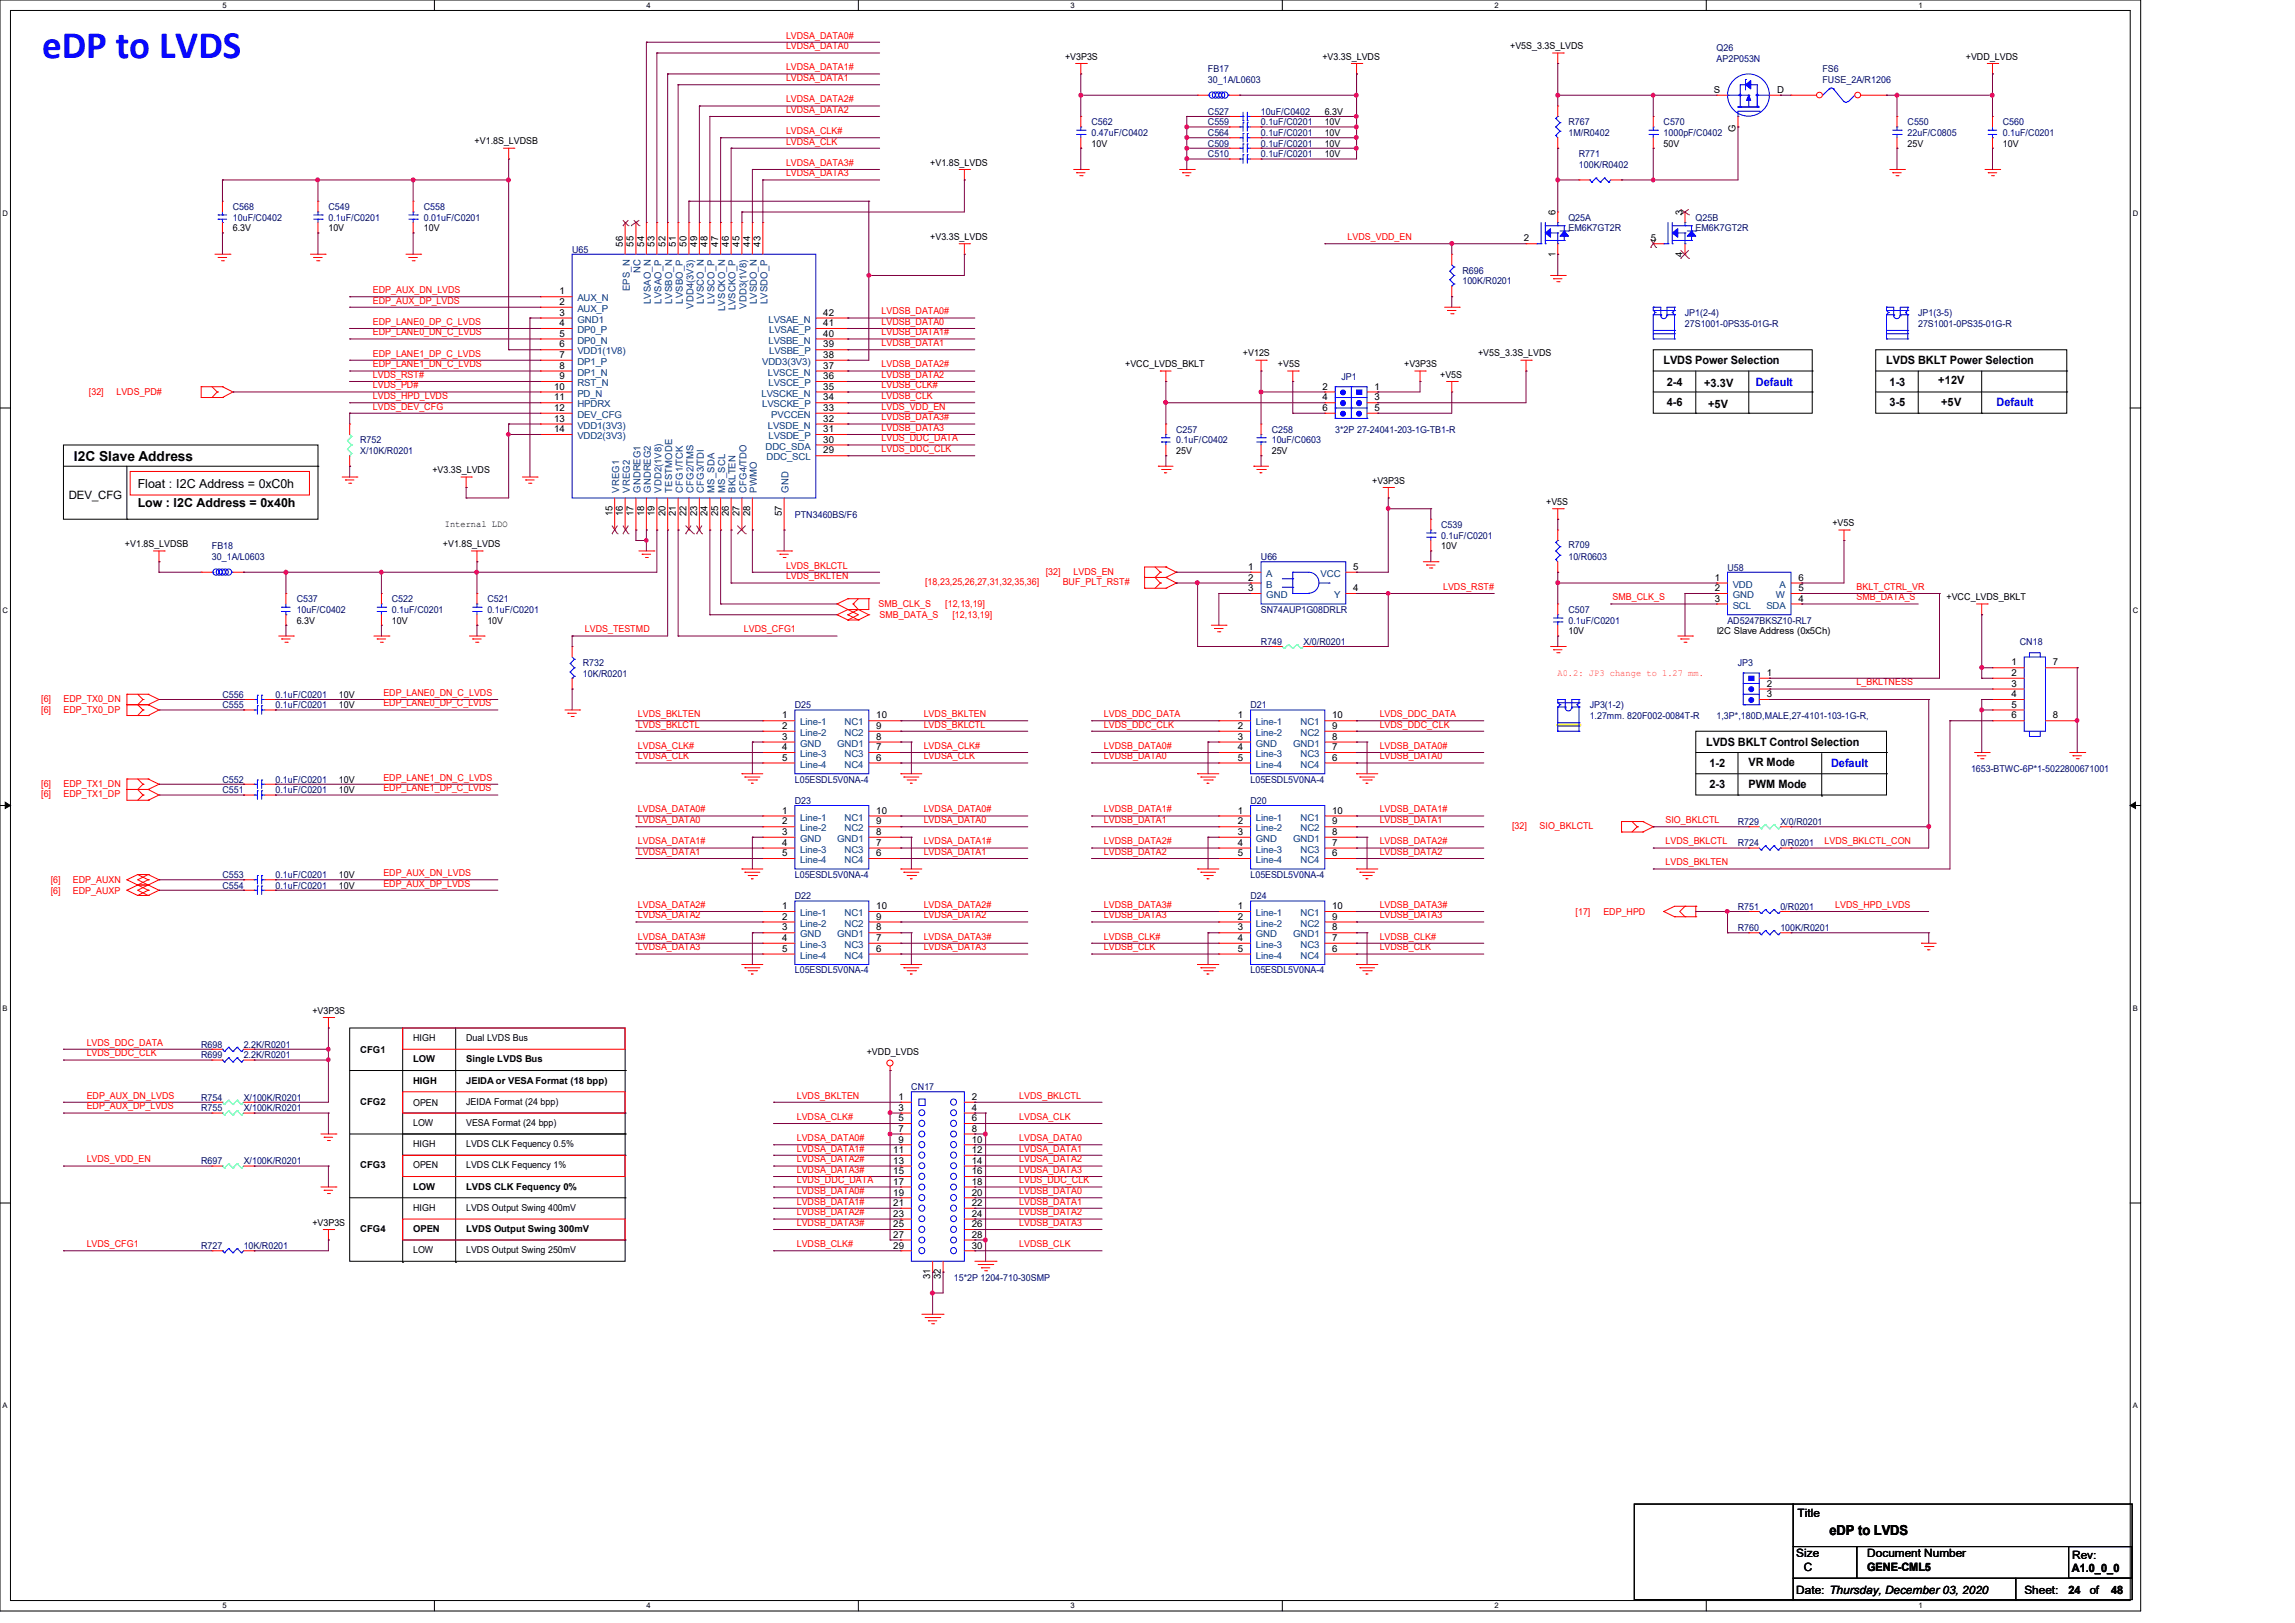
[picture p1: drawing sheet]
<svg xmlns="http://www.w3.org/2000/svg" width="297mm" height="210mm" viewBox="0 0 297 210" stroke-linecap="round" stroke-linejoin="round" font-family="sans-serif">
<defs><g id="words">
<text font-size="5" fill="#00f" x="5.5" y="7.5">eDP to LVDS</text>
<g font-size="1.8">
<text x="9.6" y="59.6">I2C Slave Address</text>
<text x="236.7" y="198.6">eDP to LVDS</text>
</g>
<g font-size="1.6">
<text x="17.8" y="63.2">Float : I2C Address = 0xC0h</text>
<text x="17.8" y="65.6">Low : I2C Address = 0x40h</text>
</g>
<g font-size="1.5">
<text x="215.3" y="47.2">LVDS Power Selection</text>
<text x="244.1" y="47.2">LVDS BKLT Power Selection</text>
<text x="215.7" y="52.5">4-6</text>
<text x="215.7" y="49.9">2-4</text>
<text x="220.5" y="50">+3.3V</text>
<text x="221" y="52.8">+5V</text>
<text x="244.5" y="49.9">1-3</text>
<text x="244.5" y="52.5">3-5</text>
<text x="250.8" y="49.7">+12V</text>
<text x="251.2" y="52.5">+5V</text>
<text x="8.9" y="64.6">DEV_CFG</text>
<text x="220.8" y="96.5">LVDS BKLT Control Selection</text>
<text x="221.2" y="101.9">2-3</text>
<text x="221.2" y="99.3">1-2</text>
<text x="226.3" y="99.1">VR Mode</text>
<text x="226.3" y="101.9">PWM Mode</text>
<text x="232.6" y="196.3">Title</text>
<text x="232.5" y="201.5">Size</text>
<text x="233.4" y="203.2">C</text>
<text x="241.6" y="203.2">GENE-CML5</text>
<text x="241.7" y="201.5">Document Number</text>
<text x="268.1" y="203.4">A1.0_0_0</text>
<text x="268.2" y="201.7">Rev:</text>
<text x="232.5" y="206.2">Date: Thursday, December 03, 2020</text>
<text x="262" y="206.2">Sheet:</text>
<text x="267.7" y="206.2">24</text>
<text x="270.5" y="206.2">of</text>
<text x="273.2" y="206.2">48</text>
</g>
<g font-size="1.5" fill="#00f">
<text x="227.2" y="49.9">Default</text>
<text x="258.4" y="52.5">Default</text>
<text x="237" y="99.3">Default</text>
</g>
<g font-size="1.2" fill="#f00">
<text x="101.7" y="5">LVDSA_DATA0#</text>
<text x="101.7" y="10.5">LVDSA_DATA1</text>
<text x="101.7" y="9.1">LVDSA_DATA1#</text>
<text x="101.7" y="6.4">LVDSA_DATA0</text>
<text x="101.7" y="17.4">LVDSA_CLK#</text>
<text x="101.7" y="14.6">LVDSA_DATA2</text>
<text x="101.7" y="13.3">LVDSA_DATA2#</text>
<text x="101.7" y="22.8">LVDSA_DATA3</text>
<text x="101.7" y="21.5">LVDSA_DATA3#</text>
<text x="101.7" y="18.7">LVDSA_CLK</text>
<text x="174.4" y="31.1">LVDS_VDD_EN</text>
<text x="48.3" y="39.3">EDP_AUX_DP_LVDS</text>
<text x="48.3" y="37.9">EDP_AUX_DN_LVDS</text>
<text x="114.1" y="40.7">LVDSB_DATA0#</text>
<text x="48.3" y="46.1">EDP_LANE1_DP_C_LVDS</text>
<text x="48.3" y="47.5">EDP_LANE1_DN_C_LVDS</text>
<text x="48.3" y="43.4">EDP_LANE0_DN_C_LVDS</text>
<text x="48.3" y="42">EDP_LANE0_DP_C_LVDS</text>
<text x="114.1" y="42">LVDSB_DATA0</text>
<text x="114.1" y="43.4">LVDSB_DATA1#</text>
<text x="114.1" y="44.8">LVDSB_DATA1</text>
<text x="114.1" y="47.5">LVDSB_DATA2#</text>
<text x="11.5" y="51.1">[32]</text>
<text x="15.1" y="51.1">LVDS_PD#</text>
<text x="48.3" y="51.6">LVDS_HPD_LVDS</text>
<text x="48.3" y="48.9">LVDS_RST#</text>
<text x="48.3" y="53">LVDS_DEV_CFG</text>
<text x="48.3" y="50.2">LVDS_PD#</text>
<text x="114.1" y="51.6">LVDSB_CLK</text>
<text x="114.1" y="48.9">LVDSB_DATA2</text>
<text x="114.1" y="50.2">LVDSB_CLK#</text>
<text x="114.1" y="53">LVDS_VDD_EN</text>
<text x="114.1" y="54.4">LVDSB_DATA3#</text>
<text x="114.1" y="55.8">LVDSB_DATA3</text>
<text x="114.1" y="57.1">LVDS_DDC_DATA</text>
<text x="114.1" y="58.5">LVDS_DDC_CLK</text>
<text x="101.7" y="75">LVDS_BKLTEN</text>
<text x="101.7" y="73.6">LVDS_BKLCTL</text>
<text x="119.7" y="75.7">[18,23,25,26,27,31,32,35,36]</text>
<text x="135.3" y="74.4">[32]</text>
<text x="137.5" y="75.7">BUF_PLT_RST#</text>
<text x="138.9" y="74.4">LVDS_EN</text>
<text x="186.8" y="76.3">LVDS_RST#</text>
<text x="208.7" y="77.7">SMB_CLK_S</text>
<text x="240.3" y="77.7">SMB_DATA_S</text>
<text x="240.3" y="76.3">BKLT_CTRL_VR</text>
<text x="75.7" y="81.8">LVDS_TESTMD</text>
<text x="96.3" y="81.8">LVDS_CFG1</text>
<text x="113.7" y="78.5">SMB_CLK_S</text>
<text x="113.8" y="80">SMB_DATA_S</text>
<text x="122.3" y="78.5">[12,13,19]</text>
<text x="123.3" y="80">[12,13,19]</text>
<text x="240.3" y="88.7">L_BKLTNESS</text>
<text x="5.3" y="90.8">[6]</text>
<text x="5.3" y="92.2">[6]</text>
<text x="8.2" y="90.8">EDP_TX0_DN</text>
<text x="8.2" y="92.2">EDP_TX0_DP</text>
<text x="49.6" y="90">EDP_LANE0_DN_C_LVDS</text>
<text x="49.6" y="91.4">EDP_LANE0_DP_C_LVDS</text>
<text x="82.5" y="92.8">LVDS_BKLTEN</text>
<text x="82.5" y="94.1">LVDS_BKLCTL</text>
<text x="119.5" y="94.1">LVDS_BKLCTL</text>
<text x="119.5" y="92.8">LVDS_BKLTEN</text>
<text x="142.9" y="94.1">LVDS_DDC_CLK</text>
<text x="142.9" y="92.8">LVDS_DDC_DATA</text>
<text x="178.5" y="92.8">LVDS_DDC_DATA</text>
<text x="178.5" y="94.1">LVDS_DDC_CLK</text>
<text x="5.3" y="101.8">[6]</text>
<text x="8.2" y="101.8">EDP_TX1_DN</text>
<text x="49.6" y="101">EDP_LANE1_DN_C_LVDS</text>
<text x="82.5" y="98.3">LVDSA_CLK</text>
<text x="82.5" y="96.9">LVDSA_CLK#</text>
<text x="119.5" y="98.3">LVDSA_CLK</text>
<text x="119.5" y="96.9">LVDSA_CLK#</text>
<text x="142.9" y="98.3">LVDSB_DATA0</text>
<text x="142.9" y="96.9">LVDSB_DATA0#</text>
<text x="178.5" y="98.3">LVDSB_DATA0</text>
<text x="178.5" y="96.9">LVDSB_DATA0#</text>
<text x="5.3" y="103.2">[6]</text>
<text x="8.2" y="103.2">EDP_TX1_DP</text>
<text x="49.6" y="102.4">EDP_LANE1_DP_C_LVDS</text>
<text x="82.5" y="106.5">LVDSA_DATA0</text>
<text x="82.5" y="105.1">LVDSA_DATA0#</text>
<text x="119.5" y="105.1">LVDSA_DATA0#</text>
<text x="119.5" y="106.5">LVDSA_DATA0</text>
<text x="142.9" y="106.5">LVDSB_DATA1</text>
<text x="142.9" y="105.1">LVDSB_DATA1#</text>
<text x="178.5" y="105.1">LVDSB_DATA1#</text>
<text x="178.5" y="106.5">LVDSB_DATA1</text>
<text x="195.7" y="107.3">[32]</text>
<text x="199.2" y="107.3">SIO_BKLCTL</text>
<text x="215.5" y="106.5">SIO_BKLCTL</text>
<text x="49.6" y="113.4">EDP_AUX_DN_LVDS</text>
<text x="82.5" y="110.6">LVDSA_DATA1</text>
<text x="82.5" y="109.3">LVDSA_DATA1#</text>
<text x="119.5" y="109.3">LVDSA_DATA1#</text>
<text x="119.5" y="110.6">LVDSA_DATA1</text>
<text x="142.9" y="110.6">LVDSB_DATA2</text>
<text x="142.9" y="109.3">LVDSB_DATA2#</text>
<text x="178.5" y="110.6">LVDSB_DATA2</text>
<text x="178.5" y="109.3">LVDSB_DATA2#</text>
<text x="215.5" y="109.3">LVDS_BKLCTL</text>
<text x="215.5" y="112">LVDS_BKLTEN</text>
<text x="236.1" y="109.3">LVDS_BKLCTL_CON</text>
<text x="6.6" y="115.7">[6]</text>
<text x="6.6" y="114.3">[6]</text>
<text x="9.4" y="115.7">EDP_AUXP</text>
<text x="9.4" y="114.3">EDP_AUXN</text>
<text x="49.6" y="114.7">EDP_AUX_DP_LVDS</text>
<text x="82.5" y="117.5">LVDSA_DATA2#</text>
<text x="82.5" y="118.8">LVDSA_DATA2</text>
<text x="119.5" y="117.5">LVDSA_DATA2#</text>
<text x="119.5" y="118.8">LVDSA_DATA2</text>
<text x="142.9" y="118.8">LVDSB_DATA3</text>
<text x="142.9" y="117.5">LVDSB_DATA3#</text>
<text x="178.5" y="117.5">LVDSB_DATA3#</text>
<text x="178.5" y="118.8">LVDSB_DATA3</text>
<text x="203.9" y="118.4">[17]</text>
<text x="207.5" y="118.4">EDP_HPD</text>
<text x="237.5" y="117.5">LVDS_HPD_LVDS</text>
<text x="82.5" y="123">LVDSA_DATA3</text>
<text x="82.5" y="121.6">LVDSA_DATA3#</text>
<text x="119.5" y="121.6">LVDSA_DATA3#</text>
<text x="119.5" y="123">LVDSA_DATA3</text>
<text x="142.9" y="123">LVDSB_CLK</text>
<text x="142.9" y="121.6">LVDSB_CLK#</text>
<text x="178.5" y="123">LVDSB_CLK</text>
<text x="178.5" y="121.6">LVDSB_CLK#</text>
<text x="11.2" y="135.3">LVDS_DDC_DATA</text>
<text x="11.2" y="136.7">LVDS_DDC_CLK</text>
<text x="11.2" y="142.2">EDP_AUX_DN_LVDS</text>
<text x="11.2" y="143.6">EDP_AUX_DP_LVDS</text>
<text x="103.1" y="142.2">LVDS_BKLTEN</text>
<text x="131.9" y="142.2">LVDS_BKLCTL</text>
<text x="103.1" y="144.9">LVDSA_CLK#</text>
<text x="103.1" y="147.7">LVDSA_DATA0#</text>
<text x="103.1" y="149">LVDSA_DATA1#</text>
<text x="131.9" y="144.9">LVDSA_CLK</text>
<text x="131.9" y="147.7">LVDSA_DATA0</text>
<text x="131.9" y="149">LVDSA_DATA1</text>
<text x="11.2" y="150.4">LVDS_VDD_EN</text>
<text x="103.1" y="150.4">LVDSA_DATA2#</text>
<text x="103.1" y="151.8">LVDSA_DATA3#</text>
<text x="103.1" y="153.1">LVDS_DDC_DATA</text>
<text x="103.1" y="154.5">LVDSB_DATA0#</text>
<text x="103.1" y="155.9">LVDSB_DATA1#</text>
<text x="131.9" y="150.4">LVDSA_DATA2</text>
<text x="131.9" y="151.8">LVDSA_DATA3</text>
<text x="131.9" y="153.1">LVDS_DDC_CLK</text>
<text x="131.9" y="154.5">LVDSB_DATA0</text>
<text x="131.9" y="155.9">LVDSB_DATA1</text>
<text x="11.2" y="161.4">LVDS_CFG1</text>
<text x="103.1" y="157.3">LVDSB_DATA2#</text>
<text x="103.1" y="158.6">LVDSB_DATA3#</text>
<text x="103.1" y="161.4">LVDSB_CLK#</text>
<text x="131.9" y="157.3">LVDSB_DATA2</text>
<text x="131.9" y="158.6">LVDSB_DATA3</text>
<text x="131.9" y="161.4">LVDSB_CLK</text>
</g>
<g font-size="1.2">
<text x="137.8" y="7.7">+V3P3S</text>
<text x="171.1" y="7.7">+V3.3S_LVDS</text>
<text x="195.4" y="6.3">+V5S_3.3S_LVDS</text>
<text x="254.4" y="7.7">+VDD_LVDS</text>
<text x="171.4" y="17.6">10V</text>
<text x="171.4" y="14.9">6.3V</text>
<text x="171.4" y="16.2">10V</text>
<text x="221.8" y="12">S</text>
<text x="224.6" y="17" transform="rotate(-90 224.6 17)">G</text>
<text x="230" y="12">D</text>
<text x="61.4" y="18.7">+V1.8S_LVDSB</text>
<text x="120.4" y="21.4">+V1.8S_LVDS</text>
<text x="141.3" y="19">10V</text>
<text x="171.4" y="19">10V</text>
<text x="171.4" y="20.3">10V</text>
<text x="215.3" y="19">50V</text>
<text x="246.9" y="19">25V</text>
<text x="259.2" y="19">10V</text>
<text x="30.1" y="29.9">6.3V</text>
<text x="42.5" y="29.9">10V</text>
<text x="54.9" y="29.9">10V</text>
<text x="201.3" y="27.8" transform="rotate(-90 201.3 27.8)">6</text>
<text x="217.8" y="27.8" transform="rotate(-90 217.8 27.8)">3</text>
<text x="80.6" y="31.9" transform="rotate(-90 80.6 31.9)">56</text>
<text x="82" y="31.9" transform="rotate(-90 82 31.9)">55</text>
<text x="83.4" y="31.9" transform="rotate(-90 83.4 31.9)">54</text>
<text x="84.7" y="31.9" transform="rotate(-90 84.7 31.9)">53</text>
<text x="86.1" y="31.9" transform="rotate(-90 86.1 31.9)">52</text>
<text x="87.5" y="31.9" transform="rotate(-90 87.5 31.9)">51</text>
<text x="88.9" y="31.9" transform="rotate(-90 88.9 31.9)">50</text>
<text x="90.2" y="31.9" transform="rotate(-90 90.2 31.9)">49</text>
<text x="91.6" y="31.9" transform="rotate(-90 91.6 31.9)">48</text>
<text x="93" y="31.9" transform="rotate(-90 93 31.9)">47</text>
<text x="94.3" y="31.9" transform="rotate(-90 94.3 31.9)">46</text>
<text x="95.7" y="31.9" transform="rotate(-90 95.7 31.9)">45</text>
<text x="97.1" y="31.9" transform="rotate(-90 97.1 31.9)">44</text>
<text x="98.4" y="31.9" transform="rotate(-90 98.4 31.9)">43</text>
<text x="120.4" y="31">+V3.3S_LVDS</text>
<text x="197.2" y="31.2">2</text>
<text x="201.3" y="33.2" transform="rotate(-90 201.3 33.2)">1</text>
<text x="213.6" y="31.2">5</text>
<text x="217.8" y="33.2" transform="rotate(-90 217.8 33.2)">4</text>
<text x="72.4" y="38.1">1</text>
<text x="72.4" y="39.5">2</text>
<text x="72.4" y="40.9">3</text>
<text x="106.5" y="40.9">42</text>
<text x="72.4" y="45">6</text>
<text x="72.4" y="42.2">4</text>
<text x="72.4" y="43.6">5</text>
<text x="72.4" y="47.7">8</text>
<text x="72.4" y="46.3">7</text>
<text x="106.5" y="46.3">38</text>
<text x="106.5" y="47.7">37</text>
<text x="106.5" y="45">39</text>
<text x="106.5" y="42.2">41</text>
<text x="106.5" y="43.6">40</text>
<text x="145.6" y="47.5">+VCC_LVDS_BKLT</text>
<text x="160.9" y="46.1">+V12S</text>
<text x="165.4" y="47.5">+V5S</text>
<text x="181.7" y="47.5">+V3P3S</text>
<text x="191.3" y="46.1">+V5S_3.3S_LVDS</text>
<text x="71.7" y="51.8">11</text>
<text x="71.7" y="50.4">10</text>
<text x="71.7" y="53.2">12</text>
<text x="72.4" y="49.1">9</text>
<text x="106.5" y="53.2">33</text>
<text x="106.5" y="51.8">34</text>
<text x="106.5" y="50.4">35</text>
<text x="106.5" y="49.1">36</text>
<text x="171.1" y="50.4">2</text>
<text x="171.1" y="51.8">4</text>
<text x="171.1" y="53.2">6</text>
<text x="177.9" y="50.4">1</text>
<text x="177.9" y="51.8">3</text>
<text x="177.9" y="53.2">5</text>
<text x="186.4" y="48.9">+V5S</text>
<text x="71.7" y="54.6">13</text>
<text x="71.7" y="55.9">14</text>
<text x="106.5" y="58.7">29</text>
<text x="106.5" y="55.9">31</text>
<text x="106.5" y="54.6">32</text>
<text x="106.5" y="57.3">30</text>
<text x="152.2" y="58.7">25V</text>
<text x="164.6" y="58.7">25V</text>
<text x="56" y="61.2">+V3.3S_LVDS</text>
<text x="177.6" y="62.6">+V3P3S</text>
<text x="200.1" y="65.3">+V5S</text>
<text x="16.2" y="70.8">+V1.8S_LVDSB</text>
<text x="57.3" y="70.8">+V1.8S_LVDS</text>
<text x="57.6" y="68.2">Internal LDO</text>
<text x="79.2" y="66.8" transform="rotate(-90 79.2 66.8)">15</text>
<text x="80.6" y="66.8" transform="rotate(-90 80.6 66.8)">16</text>
<text x="82" y="66.8" transform="rotate(-90 82 66.8)">17</text>
<text x="83.4" y="66.8" transform="rotate(-90 83.4 66.8)">18</text>
<text x="84.7" y="66.8" transform="rotate(-90 84.7 66.8)">19</text>
<text x="86.1" y="66.8" transform="rotate(-90 86.1 66.8)">20</text>
<text x="87.5" y="66.8" transform="rotate(-90 87.5 66.8)">21</text>
<text x="88.9" y="66.8" transform="rotate(-90 88.9 66.8)">22</text>
<text x="90.2" y="66.8" transform="rotate(-90 90.2 66.8)">23</text>
<text x="91.6" y="66.8" transform="rotate(-90 91.6 66.8)">24</text>
<text x="93" y="66.8" transform="rotate(-90 93 66.8)">25</text>
<text x="94.3" y="66.8" transform="rotate(-90 94.3 66.8)">26</text>
<text x="95.7" y="66.8" transform="rotate(-90 95.7 66.8)">27</text>
<text x="97.1" y="66.8" transform="rotate(-90 97.1 66.8)">28</text>
<text x="101.2" y="66.8" transform="rotate(-90 101.2 66.8)">57</text>
<text x="186.5" y="71.1">10V</text>
<text x="237.1" y="68.1">+V5S</text>
<text x="161.5" y="73.7">1</text>
<text x="161.5" y="75.1">2</text>
<text x="161.5" y="76.5">3</text>
<text x="175.1" y="73.7">5</text>
<text x="175.1" y="76.5">4</text>
<text x="221.9" y="75.1">1</text>
<text x="221.9" y="77.9">3</text>
<text x="221.9" y="76.5">2</text>
<text x="232.7" y="77.9">4</text>
<text x="232.7" y="76.5">5</text>
<text x="232.7" y="75.1">6</text>
<text x="251.9" y="77.7">+VCC_LVDS_BKLT</text>
<text x="38.4" y="80.7">6.3V</text>
<text x="50.7" y="80.7">10V</text>
<text x="63.1" y="80.7">10V</text>
<text x="203" y="82">10V</text>
<text x="222.2" y="82">I2C Slave Address (0x5Ch)</text>
<text x="228.6" y="87.5">1</text>
<text x="228.6" y="88.9">2</text>
<text x="260.3" y="86.1">1</text>
<text x="260.3" y="87.5">2</text>
<text x="260.3" y="88.9">3</text>
<text x="265.7" y="86.1">7</text>
<text x="43.9" y="91.7">10V</text>
<text x="43.9" y="90.3">10V</text>
<text x="101.2" y="93">1</text>
<text x="101.2" y="94.3">2</text>
<text x="101.2" y="95.7">3</text>
<text x="113.4" y="94.3">9</text>
<text x="113.4" y="93">10</text>
<text x="113.4" y="95.7">8</text>
<text x="160.2" y="93">1</text>
<text x="160.2" y="94.3">2</text>
<text x="160.2" y="95.7">3</text>
<text x="172.4" y="94.3">9</text>
<text x="172.4" y="93">10</text>
<text x="172.4" y="95.7">8</text>
<text x="228.6" y="90.2">3</text>
<text x="260.3" y="90.2">4</text>
<text x="260.3" y="91.6">5</text>
<text x="260.3" y="93">6</text>
<text x="265.7" y="93">8</text>
<text x="43.9" y="101.3">10V</text>
<text x="101.2" y="97.1">4</text>
<text x="101.2" y="98.4">5</text>
<text x="113.4" y="97.1">7</text>
<text x="113.4" y="98.4">6</text>
<text x="160.2" y="97.1">4</text>
<text x="160.2" y="98.4">5</text>
<text x="172.4" y="97.1">7</text>
<text x="172.4" y="98.4">6</text>
<text x="43.9" y="102.6">10V</text>
<text x="101.2" y="105.3">1</text>
<text x="101.2" y="106.7">2</text>
<text x="113.4" y="106.7">9</text>
<text x="113.4" y="105.3">10</text>
<text x="160.2" y="105.3">1</text>
<text x="160.2" y="106.7">2</text>
<text x="172.4" y="106.7">9</text>
<text x="172.4" y="105.3">10</text>
<text x="43.9" y="113.6">10V</text>
<text x="101.2" y="108">3</text>
<text x="101.2" y="109.4">4</text>
<text x="101.2" y="110.8">5</text>
<text x="113.4" y="109.4">7</text>
<text x="113.4" y="110.8">6</text>
<text x="113.4" y="108">8</text>
<text x="160.2" y="108">3</text>
<text x="160.2" y="109.4">4</text>
<text x="160.2" y="110.8">5</text>
<text x="172.4" y="109.4">7</text>
<text x="172.4" y="110.8">6</text>
<text x="172.4" y="108">8</text>
<text x="43.9" y="115">10V</text>
<text x="101.2" y="117.6">1</text>
<text x="101.2" y="119">2</text>
<text x="113.4" y="119">9</text>
<text x="113.4" y="117.6">10</text>
<text x="160.2" y="117.6">1</text>
<text x="160.2" y="119">2</text>
<text x="172.4" y="119">9</text>
<text x="172.4" y="117.6">10</text>
<text x="101.2" y="120.4">3</text>
<text x="101.2" y="121.8">4</text>
<text x="101.2" y="123.1">5</text>
<text x="113.4" y="121.8">7</text>
<text x="113.4" y="123.1">6</text>
<text x="113.4" y="120.4">8</text>
<text x="160.2" y="120.4">3</text>
<text x="160.2" y="121.8">4</text>
<text x="160.2" y="123.1">5</text>
<text x="172.4" y="121.8">7</text>
<text x="172.4" y="123.1">6</text>
<text x="172.4" y="120.4">8</text>
<text x="40.4" y="131.1">+V3P3S</text>
<text x="46.6" y="136.2">CFG1</text>
<text x="53.5" y="134.7">HIGH</text>
<text x="53.5" y="137.5">LOW</text>
<text x="60.3" y="134.7">Dual LVDS Bus</text>
<text x="60.3" y="137.5">Single LVDS Bus</text>
<text x="112.2" y="136.5">+VDD_LVDS</text>
<text x="46.6" y="143">CFG2</text>
<text x="53.5" y="143.1">OPEN</text>
<text x="53.5" y="140.2">HIGH</text>
<text x="60.3" y="143">JEIDA Format (24 bpp)</text>
<text x="60.3" y="140.2">JEIDA or VESA Format (18 bpp)</text>
<text x="116.3" y="142.3">1</text>
<text x="116.3" y="143.7">3</text>
<text x="125.8" y="142.3">2</text>
<text x="125.8" y="143.7">4</text>
<text x="53.5" y="148.4">HIGH</text>
<text x="53.5" y="145.7">LOW</text>
<text x="60.3" y="148.4">LVDS CLK Fequency 0.5%</text>
<text x="60.3" y="145.7">VESA Format (24 bpp)</text>
<text x="115.6" y="149.2">11</text>
<text x="116.3" y="145.1">5</text>
<text x="116.3" y="146.4">7</text>
<text x="116.3" y="147.8">9</text>
<text x="125.8" y="145.1">6</text>
<text x="125.8" y="146.4">8</text>
<text x="125.8" y="147.8">10</text>
<text x="125.8" y="149.2">12</text>
<text x="46.6" y="151.2">CFG3</text>
<text x="53.5" y="151.2">OPEN</text>
<text x="53.5" y="153.9">LOW</text>
<text x="60.3" y="151.2">LVDS CLK Fequency 1%</text>
<text x="60.3" y="153.9">LVDS CLK Fequency 0%</text>
<text x="115.6" y="150.6">13</text>
<text x="115.6" y="151.9">15</text>
<text x="115.6" y="153.3">17</text>
<text x="115.6" y="154.7">19</text>
<text x="125.8" y="150.6">14</text>
<text x="125.8" y="151.9">16</text>
<text x="125.8" y="153.3">18</text>
<text x="125.8" y="154.7">20</text>
<text x="40.4" y="158.6">+V3P3S</text>
<text x="46.6" y="159.4">CFG4</text>
<text x="53.5" y="156.7">HIGH</text>
<text x="53.5" y="159.4">OPEN</text>
<text x="60.3" y="156.7">LVDS Output Swing 400mV</text>
<text x="60.3" y="159.4">LVDS Output Swing 300mV</text>
<text x="115.6" y="156">21</text>
<text x="115.6" y="157.4">23</text>
<text x="115.6" y="158.8">25</text>
<text x="115.6" y="160.1">27</text>
<text x="115.6" y="161.5">29</text>
<text x="125.8" y="156">22</text>
<text x="125.8" y="157.4">24</text>
<text x="125.8" y="158.8">26</text>
<text x="125.8" y="160.1">28</text>
<text x="125.8" y="161.5">30</text>
<text x="53.5" y="162.1">LOW</text>
<text x="60.3" y="162.1">LVDS Output Swing 250mV</text>
<text x="120.4" y="165.5" transform="rotate(-90 120.4 165.5)">31</text>
<text x="121.7" y="165.5" transform="rotate(-90 121.7 165.5)">32</text>
</g>
<g font-size="1.2" fill="#000080">
<text x="156.3" y="9.4">FB17</text>
<text x="156.3" y="10.7">30_1A/L0603</text>
<text x="222.1" y="6.6">Q26</text>
<text x="222.1" y="8">AP2P053N</text>
<text x="235.9" y="9.4">FS6</text>
<text x="235.9" y="10.7">FUSE_2A/R1206</text>
<text x="141.3" y="16.2">C562</text>
<text x="141.3" y="17.6">0.47uF/C0402</text>
<text x="156.3" y="17.6">C564</text>
<text x="156.3" y="14.9">C527</text>
<text x="156.3" y="16.2">C559</text>
<text x="163.2" y="17.6">0.1uF/C0201</text>
<text x="163.2" y="14.9">10uF/C0402</text>
<text x="163.2" y="16.2">0.1uF/C0201</text>
<text x="203" y="16.2">R767</text>
<text x="203" y="17.6">1M/R0402</text>
<text x="215.3" y="16.2">C570</text>
<text x="215.3" y="17.6">1000pF/C0402</text>
<text x="246.9" y="16.2">C550</text>
<text x="246.9" y="17.6">22uF/C0805</text>
<text x="259.2" y="16.2">C560</text>
<text x="259.2" y="17.6">0.1uF/C0201</text>
<text x="156.3" y="19">C509</text>
<text x="156.3" y="20.3">C510</text>
<text x="163.2" y="19">0.1uF/C0201</text>
<text x="163.2" y="20.3">0.1uF/C0201</text>
<text x="204.3" y="20.3">R771</text>
<text x="204.3" y="21.7">100K/R0402</text>
<text x="30.1" y="27.2">C568</text>
<text x="30.1" y="28.6">10uF/C0402</text>
<text x="42.5" y="27.2">C549</text>
<text x="42.5" y="28.6">0.1uF/C0201</text>
<text x="54.9" y="27.2">C558</text>
<text x="54.9" y="28.6">0.01uF/C0201</text>
<text x="203" y="28.6">Q25A</text>
<text x="203" y="29.9">EM6K7GT2R</text>
<text x="219.4" y="28.6">Q25B</text>
<text x="219.4" y="29.9">EM6K7GT2R</text>
<text x="74" y="32.7">U65</text>
<text x="189.3" y="35.4">R696</text>
<text x="189.3" y="36.8">100K/R0201</text>
<text x="218" y="40.9">JP1(2-4)</text>
<text x="248.2" y="40.9">JP1(3-5)</text>
<text x="218" y="42.3">27S1001-0PS35-01G-R</text>
<text x="248.2" y="42.3">27S1001-0PS35-01G-R</text>
<text x="173.6" y="49.1">JP1</text>
<text x="46.6" y="57.4">R752</text>
<text x="46.6" y="58.7">X/10K/R0201</text>
<text x="152.2" y="56">C257</text>
<text x="152.2" y="57.4">0.1uF/C0402</text>
<text x="164.6" y="56">C258</text>
<text x="164.6" y="57.4">10uF/C0603</text>
<text x="172.8" y="56">3*2P 27-24041-203-1G-TB1-R</text>
<text x="27.4" y="71.1">FB18</text>
<text x="102.9" y="67">PTN3460BS/F6</text>
<text x="186.5" y="68.3">C539</text>
<text x="186.5" y="69.7">0.1uF/C0201</text>
<text x="203" y="71">R709</text>
<text x="27.4" y="72.4">30_1A/L0603</text>
<text x="38.4" y="77.9">C537</text>
<text x="50.7" y="77.9">C522</text>
<text x="63.1" y="77.9">C521</text>
<text x="163.2" y="72.4">U66</text>
<text x="203" y="72.4">10/R0603</text>
<text x="223.5" y="73.8">U58</text>
<text x="38.4" y="79.3">10uF/C0402</text>
<text x="50.7" y="79.3">0.1uF/C0201</text>
<text x="63.1" y="79.3">0.1uF/C0201</text>
<text x="163.2" y="83.4">R749</text>
<text x="163.2" y="79.3">SN74AUP1G08DRLR</text>
<text x="168.7" y="83.4">X/0/R0201</text>
<text x="203" y="79.3">C507</text>
<text x="203" y="80.7">0.1uF/C0201</text>
<text x="223.5" y="80.7">AD5247BKSZ10-RL7</text>
<text x="261.4" y="83.4">CN18</text>
<text x="75.4" y="86.1">R732</text>
<text x="75.4" y="87.5">10K/R0201</text>
<text x="224.9" y="86.1">JP3</text>
<text x="28.8" y="91.7">C555</text>
<text x="28.8" y="90.3">C556</text>
<text x="35.6" y="91.7">0.1uF/C0201</text>
<text x="35.6" y="90.3">0.1uF/C0201</text>
<text x="102.9" y="91.7">D25</text>
<text x="161.8" y="91.7">D21</text>
<text x="205.7" y="91.7">JP3(1-2)</text>
<text x="205.7" y="93">1.27mm. 820F002-0084T-R</text>
<text x="222.1" y="93">1,3P*,180D,MALE,27-4101-103-1G-R,</text>
<text x="28.8" y="101.3">C552</text>
<text x="35.6" y="101.3">0.1uF/C0201</text>
<text x="102.9" y="101.3">L05ESDL5V0NA-4</text>
<text x="161.8" y="101.3">L05ESDL5V0NA-4</text>
<text x="255.1" y="99.9">1653-BTWC-6P*1-5022800671001</text>
<text x="28.8" y="102.6">C551</text>
<text x="35.6" y="102.6">0.1uF/C0201</text>
<text x="102.9" y="104">D23</text>
<text x="161.8" y="104">D20</text>
<text x="224.9" y="106.7">R729</text>
<text x="230.4" y="106.7">X/0/R0201</text>
<text x="28.8" y="113.6">C553</text>
<text x="35.6" y="113.6">0.1uF/C0201</text>
<text x="102.9" y="113.6">L05ESDL5V0NA-4</text>
<text x="161.8" y="113.6">L05ESDL5V0NA-4</text>
<text x="224.9" y="109.5">R724</text>
<text x="230.4" y="109.5">0/R0201</text>
<text x="28.8" y="115">C554</text>
<text x="35.6" y="115">0.1uF/C0201</text>
<text x="102.9" y="116.3">D22</text>
<text x="161.8" y="116.3">D24</text>
<text x="224.9" y="117.7">R751</text>
<text x="230.4" y="117.7">0/R0201</text>
<text x="102.9" y="125.9">L05ESDL5V0NA-4</text>
<text x="161.8" y="125.9">L05ESDL5V0NA-4</text>
<text x="224.9" y="120.4">R760</text>
<text x="230.4" y="120.4">100K/R0201</text>
<text x="26" y="135.6">R698</text>
<text x="26" y="136.9">R699</text>
<text x="31.5" y="135.6">2.2K/R0201</text>
<text x="31.5" y="136.9">2.2K/R0201</text>
<text x="26" y="142.4">R754</text>
<text x="26" y="143.8">R755</text>
<text x="31.5" y="142.4">X/100K/R0201</text>
<text x="31.5" y="143.8">X/100K/R0201</text>
<text x="117.9" y="141">CN17</text>
<text x="26" y="150.6">R697</text>
<text x="31.5" y="150.6">X/100K/R0201</text>
<text x="26" y="161.6">R727</text>
<text x="31.5" y="161.6">10K/R0201</text>
<text x="123.4" y="165.7">15*2P 1204-710-30SMP</text>
</g>
<g font-size="1.2" fill="#004080">
<text x="82.9" y="35.3" transform="rotate(-90 82.9 35.3)">NC</text>
<text x="74.7" y="39">AUX_N</text>
<text x="74.7" y="40.3">AUX_P</text>
<text x="74.7" y="41.7">GND1</text>
<text x="81.5" y="37.7" transform="rotate(-90 81.5 37.7)">EPS_N</text>
<text x="84.2" y="39.3" transform="rotate(-90 84.2 39.3)">LVSAO_N</text>
<text x="85.6" y="39.3" transform="rotate(-90 85.6 39.3)">LVSAO_P</text>
<text x="87" y="39.3" transform="rotate(-90 87 39.3)">LVSBO_N</text>
<text x="88.3" y="39.3" transform="rotate(-90 88.3 39.3)">LVSBO_P</text>
<text x="89.7" y="39.9" transform="rotate(-90 89.7 39.9)">VDD4(3V3)</text>
<text x="91.1" y="39.4" transform="rotate(-90 91.1 39.4)">LVSCO_N</text>
<text x="92.5" y="39.3" transform="rotate(-90 92.5 39.3)">LVSCO_P</text>
<text x="93.8" y="40.2" transform="rotate(-90 93.8 40.2)">LVSCKO_N</text>
<text x="95.2" y="40.2" transform="rotate(-90 95.2 40.2)">LVSCKO_P</text>
<text x="96.6" y="39.9" transform="rotate(-90 96.6 39.9)">VDD3(1V8)</text>
<text x="98" y="39.4" transform="rotate(-90 98 39.4)">LVSDO_N</text>
<text x="99.3" y="39.3" transform="rotate(-90 99.3 39.3)">LVSDO_P</text>
<text x="99.4" y="41.7">LVSAE_N</text>
<text x="74.7" y="45.8">VDD1(1V8)</text>
<text x="74.7" y="43.1">DP0_P</text>
<text x="74.7" y="44.5">DP0_N</text>
<text x="74.7" y="47.2">DP1_P</text>
<text x="98.6" y="47.2">VDD3(3V3)</text>
<text x="99.4" y="44.5">LVSBE_N</text>
<text x="99.5" y="45.8">LVSBE_P</text>
<text x="99.5" y="43.1">LVSAE_P</text>
<text x="74.7" y="50">RST_N</text>
<text x="74.7" y="48.6">DP1_N</text>
<text x="74.7" y="52.7">HPDRX</text>
<text x="74.7" y="51.3">PD_N</text>
<text x="98.5" y="51.3">LVSCKE_N</text>
<text x="98.6" y="52.7">LVSCKE_P</text>
<text x="99.4" y="48.6">LVSCE_N</text>
<text x="99.4" y="50">LVSCE_P</text>
<text x="74.7" y="54.1">DEV_CFG</text>
<text x="74.7" y="55.5">VDD1(3V3)</text>
<text x="74.7" y="56.8">VDD2(3V3)</text>
<text x="99.1" y="58.2">DDC_SDA</text>
<text x="99.2" y="59.6">DDC_SCL</text>
<text x="99.4" y="55.5">LVSDE_N</text>
<text x="99.4" y="56.8">LVSDE_P</text>
<text x="99.8" y="54.1">PVCCEN</text>
<text x="80.1" y="63.8" transform="rotate(-90 80.1 63.8)">VREG1</text>
<text x="81.5" y="63.8" transform="rotate(-90 81.5 63.8)">VREG2</text>
<text x="82.9" y="63.8" transform="rotate(-90 82.9 63.8)">GNDREG1</text>
<text x="84.2" y="63.8" transform="rotate(-90 84.2 63.8)">GNDREG2</text>
<text x="85.6" y="63.8" transform="rotate(-90 85.6 63.8)">VDD2(1V8)</text>
<text x="87" y="63.8" transform="rotate(-90 87 63.8)">TESTMODE</text>
<text x="88.3" y="63.8" transform="rotate(-90 88.3 63.8)">CFG1/TCK</text>
<text x="89.7" y="63.8" transform="rotate(-90 89.7 63.8)">CFG2/TMS</text>
<text x="91.1" y="63.8" transform="rotate(-90 91.1 63.8)">CFG3/TDI</text>
<text x="92.5" y="63.8" transform="rotate(-90 92.5 63.8)">MS_SDA</text>
<text x="93.8" y="63.8" transform="rotate(-90 93.8 63.8)">MS_SCL</text>
<text x="95.2" y="63.8" transform="rotate(-90 95.2 63.8)">BKLTEN</text>
<text x="96.6" y="63.8" transform="rotate(-90 96.6 63.8)">CFG4/TDO</text>
<text x="98" y="63.8" transform="rotate(-90 98 63.8)">PWMO</text>
<text x="102.1" y="63.8" transform="rotate(-90 102.1 63.8)">GND</text>
<text x="163.9" y="74.6">A</text>
<text x="163.9" y="76">B</text>
<text x="163.9" y="77.4">GND</text>
<text x="170.9" y="74.6">VCC</text>
<text x="172.7" y="77.4">Y</text>
<text x="224.2" y="76">VDD</text>
<text x="224.2" y="77.4">GND</text>
<text x="229.8" y="77.4">W</text>
<text x="230.3" y="76">A</text>
<text x="224.2" y="78.7">SCL</text>
<text x="228.6" y="78.7">SDA</text>
<text x="103.5" y="93.9">Line-1</text>
<text x="103.5" y="95.2">Line-2</text>
<text x="109.3" y="95.2">NC2</text>
<text x="109.3" y="93.9">NC1</text>
<text x="162.5" y="93.9">Line-1</text>
<text x="162.5" y="95.2">Line-2</text>
<text x="168.3" y="95.2">NC2</text>
<text x="168.3" y="93.9">NC1</text>
<text x="103.5" y="96.6">GND</text>
<text x="103.5" y="98">Line-3</text>
<text x="103.5" y="99.3">Line-4</text>
<text x="108.3" y="96.6">GND1</text>
<text x="109.3" y="98">NC3</text>
<text x="109.3" y="99.3">NC4</text>
<text x="162.5" y="96.6">GND</text>
<text x="162.5" y="98">Line-3</text>
<text x="162.5" y="99.3">Line-4</text>
<text x="167.3" y="96.6">GND1</text>
<text x="168.3" y="98">NC3</text>
<text x="168.3" y="99.3">NC4</text>
<text x="103.5" y="106.2">Line-1</text>
<text x="103.5" y="107.6">Line-2</text>
<text x="109.3" y="107.6">NC2</text>
<text x="109.3" y="106.2">NC1</text>
<text x="162.5" y="106.2">Line-1</text>
<text x="162.5" y="107.6">Line-2</text>
<text x="168.3" y="107.6">NC2</text>
<text x="168.3" y="106.2">NC1</text>
<text x="103.5" y="108.9">GND</text>
<text x="103.5" y="110.3">Line-3</text>
<text x="103.5" y="111.7">Line-4</text>
<text x="108.3" y="108.9">GND1</text>
<text x="109.3" y="110.3">NC3</text>
<text x="109.3" y="111.7">NC4</text>
<text x="162.5" y="108.9">GND</text>
<text x="162.5" y="110.3">Line-3</text>
<text x="162.5" y="111.7">Line-4</text>
<text x="167.3" y="108.9">GND1</text>
<text x="168.3" y="110.3">NC3</text>
<text x="168.3" y="111.7">NC4</text>
<text x="103.5" y="118.5">Line-1</text>
<text x="103.5" y="119.9">Line-2</text>
<text x="109.3" y="119.9">NC2</text>
<text x="109.3" y="118.5">NC1</text>
<text x="162.5" y="118.5">Line-1</text>
<text x="162.5" y="119.9">Line-2</text>
<text x="168.3" y="119.9">NC2</text>
<text x="168.3" y="118.5">NC1</text>
<text x="103.5" y="121.3">GND</text>
<text x="103.5" y="122.6">Line-3</text>
<text x="103.5" y="124">Line-4</text>
<text x="108.3" y="121.3">GND1</text>
<text x="109.3" y="122.6">NC3</text>
<text x="109.3" y="124">NC4</text>
<text x="162.5" y="121.3">GND</text>
<text x="162.5" y="122.6">Line-3</text>
<text x="162.5" y="124">Line-4</text>
<text x="167.3" y="121.3">GND1</text>
<text x="168.3" y="122.6">NC3</text>
<text x="168.3" y="124">NC4</text>
</g>
<text font-size="1.2" fill="#ff8000" x="201.6" y="87.4">A0.2: JP3 change to 1.27 mm.</text>
<g font-size="1">
<text x="28.8" y="1">5</text>
<text x="83.7" y="1">4</text>
<text x="138.5" y="1">3</text>
<text x="193.4" y="1">2</text>
<text x="248.3" y="1">1</text>
<text x=".3" y="27.9">D</text>
<text x="276" y="27.9">D</text>
<text x=".3" y="79.4">C</text>
<text x="276" y="79.4">C</text>
<text x=".3" y="130.8">B</text>
<text x="276" y="130.8">B</text>
<text x=".3" y="182.2">A</text>
<text x="276" y="182.2">A</text>
<text x="28.8" y="208.1">5</text>
<text x="83.7" y="208.1">4</text>
<text x="138.5" y="208.1">3</text>
<text x="193.4" y="208.1">2</text>
<text x="248.3" y="208.1">1</text>
</g>
</g></defs>
<path d="M0 0h277v208.4h-277zM1.4 1.4h274.3v205.7h-274.3z" fill="none" stroke="#000" stroke-width=".13"/>
<g fill="#fff">
<path d="M28.8 .1h.5v1.1h-.5z"/>
<path d="M28.8 207.2h.5v1.1h-.5z"/>
</g>
<path d="M56.2 0v1.4M56.2 207.1v1.3" fill="none" stroke="#000" stroke-width=".13"/>
<g fill="#fff">
<path d="M83.7 .1h.5v1.1h-.5z"/>
<path d="M83.7 207.2h.5v1.1h-.5z"/>
</g>
<path d="M111.1 0v1.4M111.1 207.1v1.3" fill="none" stroke="#000" stroke-width=".13"/>
<g fill="#fff">
<path d="M138.5 .1h.6v1.1h-.6z"/>
<path d="M138.5 207.2h.6v1.1h-.6z"/>
</g>
<path d="M165.9 0v1.4M165.9 207.1v1.3" fill="none" stroke="#000" stroke-width=".13"/>
<g fill="#fff">
<path d="M193.4 .1h.5v1.1h-.5z"/>
<path d="M193.4 207.2h.5v1.1h-.5z"/>
</g>
<path d="M220.8 0v1.4M220.8 207.1v1.3" fill="none" stroke="#000" stroke-width=".13"/>
<g fill="#fff">
<path d="M248.2 .1h.6v1.1h-.6z"/>
<path d="M248.2 207.2h.6v1.1h-.6z"/>
<path d="M.3 27.1h.8v1.1h-.8z"/>
<path d="M276 27.1h.7v1.1h-.7z"/>
<path d="M.3 78.5h.8v1.1h-.8z"/>
<path d="M276 78.5h.7v1.1h-.7z"/>
</g>
<path d="M0 52.8h1.4M275.7 52.8h1.3" fill="none" stroke="#000" stroke-width=".13"/>
<g fill="#fff">
<path d="M.3 129.9h.7v1.1h-.7z"/>
<path d="M276 129.9h.6v1.1h-.6z"/>
</g>
<path d="M0 104.2h1.4M275.7 104.2h1.3" fill="none" stroke="#000" stroke-width=".13"/>
<path d="M.7 103.8l.7 .4-.7 .4zM275.7 104.2l.7-.4v.8z" fill="#000" stroke="#000" stroke-width=".13"/>
<g fill="#fff">
<path d="M.3 181.4h.7v1.1h-.7z"/>
<path d="M276 181.4h.6v1.1h-.6z"/>
</g>
<g fill="none" stroke="#000" stroke-width=".13">
<path d="M8.2 57.6h32.9v9.6h-32.9zM214 45.3h20.5v8.2h-20.5zM214 48h20.5M214 50.7h20.5M219.5 53.5h.1M219.5 48v5.5M226.3 53.5h.1M226.3 48v5.5M234.5 48h.1M234.5 50.7h.1M242.7 45.3h24.8v8.2h-24.8zM242.7 48h24.8"/>
<path d="M242.7 50.7h24.8M248.2 53.5h.1M248.2 48v5.5M256.5 53.5h.1M256.5 48v5.5M267.5 48h.1M267.5 50.7h.1M8.2 60.3h32.9M16.4 67.2h.1M16.4 60.3v6.9M41.1 60.3h.1M219.5 94.6h24.6v8.3h-24.6z"/>
<path d="M219.5 97.4h24.6M224.9 97.4v5.5M235.8 97.5v5.5M244.1 97.4h.1M219.5 100.1h24.6M224.9 102.9h.1M235.8 103h.1M244.1 100.1h.1M45.3 133h35.6v30.2h-35.6zM45.3 138.5h35.6M52.1 133v30.3M59 133v30.3"/>
<path d="M80.9 138.5h.1M0 155.7h1.4M45.3 146.7h35.6M45.3 155h35.6M52.1 144h28.8M52.1 149.5h28.8M80.9 144h.1M80.9 146.7h.1M80.9 155h.1M80.9 149.5h.1M275.7 155.7h1.3M52.1 163.3h.1"/>
<path d="M52.1 160.4h28.8M59 163.3h.1M80.9 160.4h.1"/>
</g>
<path d="M16.8 61h23.2v3.1h-23.2zM52.1 133h28.8v2.8h-28.8zM52.1 149.5h28.8v2.7h-28.8zM52.1 141.3h28.8v2.7h-28.8zM52.1 157.7h28.8v2.7h-28.8z" fill="none" stroke="#f00" stroke-width=".13"/>
<path d="M201.6 93.8h2.7" fill="none" stroke="#ff0" stroke-width=".38"/>
<circle cx="204.3" cy="93.8" r=".19" fill="#ff0"/>
<g fill="none" stroke="#f00" stroke-width=".13">
<path d="M65.2 19.2h1.3M65.8 19.2v1.4M66.5 19.2h.1M139.2 8.2h1.4M139.9 9.6h.1M139.9 8.2v1.4M140.6 8.2h.1M159.1 17.8h.1M159.1 19.2h.1M159.1 19.2h1.3M159.1 17.8h1.3M161.8 19.2h1.4"/>
<path d="M161.8 17.8h1.4M163.2 17.8h.1M163.2 19.2h.1M174.9 8.2h1.3M175.6 9.6h.1M175.6 8.2v1.4M176.2 8.2h.1M200.9 6.9h1.4M201.6 8.2h.1M201.6 19.2h.1M201.6 13.7h.1M201.6 6.9v1.3"/>
<path d="M201.6 13.7v1.4M201.6 17.8v1.4M202.3 6.9h.1M222.2 12.3h.1M222.2 12.3h1.4M224.9 16.4h.1M224.9 15.1v1.3M229 12.3h1.4M230.4 12.3h.1M257.2 8.2h1.3M257.9 9.6h.1M257.9 8.2v1.4"/>
<path d="M258.5 8.2h.1M27.8 32.9h2M28.2 33.3h.1M28.2 33.3h1.1M28.7 33.7h.2M28.9 33.7h.1M29.8 32.9h.1M40.2 32.9h1.9M40.6 33.3h.1M40.6 33.3h1.1M41 33.7h.3M41.3 33.7h.1"/>
<path d="M42.1 32.9h.1M52.5 32.9h1.9M52.9 33.3h.1M52.9 33.3h1.1M53.3 33.7h.3M53.6 33.7h.1M54.4 32.9h.1M65.8 20.6h.1M124.1 21.9h1.4M124.1 31.5h1.4M124.8 23.3h.1M124.8 32.9h.1"/>
<path d="M124.8 21.9v1.4M124.8 31.5v1.4M125.5 21.9h.1M125.5 31.5h.1M138.9 21.9h1.9M139.3 22.4h.1M139.3 22.4h1.1M139.7 22.7h.3M140 22.7h.1M140.8 21.9h.1M152.7 21.9h1.9M153 22.4h.1"/>
<path d="M153 22.4h1.1M153.5 22.7h.3M153.8 22.7h.1M154.6 21.9h.1M159.1 20.6h.1M159.1 20.6h1.3M161.8 20.6h1.4M163.2 20.6h.1M186.9 39.8h1.9M188.8 39.8h.1M197.5 31.5h.1M197.5 31.5h1.4"/>
<path d="M200.7 35.6h1.9M201 36.1h.1M201 36.1h1.1M201.5 36.4h.3M201.6 32.9h.1M201.6 27.4h.1M201.6 27.4v1.4M201.6 31.5v1.4M201.8 36.4h.1M202.6 35.6h.1M244.6 21.9h1.9M244.9 22.4h.1"/>
<path d="M244.9 22.4h1.1M245.4 22.7h.2M245.6 22.7h.1M246.5 21.9h.1M256.9 21.9h1.9M257.3 22.4h.1M257.3 22.4h1.1M257.7 22.7h.3M258 22.7h.1M258.8 21.9h.1M26 50h.1M26 50v1.4h2.8"/>
<path d="M26 50h2.8M27.4 50l.7 .7M28.1 50.7h.1M28.1 50.7l-.7 .7M28.8 51.4h.1M28.8 50h.1M28.8 50l1.3 .7M30.1 50.7h.1M30.1 50.7l-1.3 .7M45.3 54.9h.1M45.3 54.9v1.3M45.3 59v1.3"/>
<path d="M150.2 48h.1M150.2 48h1.4M150.9 49.4h.1M150.9 59h.1M150.9 54.9h.1M150.9 48v1.4M150.9 54.9v1.3M150.9 57.6v1.4M162.5 46.6h1.4M163.2 48h.1M163.2 46.6v1.4M163.9 46.6h.1"/>
<path d="M166.6 48h1.4M167.3 49.4h.1M167.3 48v1.4M168 48h.1M183.1 48h1.3M183.8 49.4h.1M183.8 48v1.4M184.4 48h.1M187.2 49.4h1.4M187.3 40.2h.1M187.3 40.2h1.1M187.7 40.6h.3"/>
<path d="M187.9 50.7h.1M187.9 49.4v1.3M188 40.6h.1M188.6 49.4h.1M196.8 46.6h1.4M197.5 48h.1M197.5 46.6v1.4M198.2 46.6h.1M19.9 71.3h1.4M20.6 72.7h.1M20.6 71.3v1.4M21.3 71.3h.1"/>
<path d="M26 74h.1M26 74h1.4M30.1 74h1.4M31.5 74h.1M44.3 61.7h1.9M44.7 62.1h.1M44.7 62.1h1.1M45.1 62.5h.3M45.3 60.3h.1M45.4 62.5h.1M46.2 61.7h.1M49.4 76.8h.1"/>
<path d="M49.4 76.8v1.3M49.4 79.5v1.4M59.6 61.7h1.4M60.3 63.1h.1M60.3 61.7v1.4M61 61.7h.1M61 71.3h1.4M61.7 72.7h.1M61.7 71.3v1.4M62.4 71.3h.1M67.6 61.7h1.9M68 62.1h.1"/>
<path d="M68 62.1h1.1M68.4 62.5h.3M68.7 62.5h.1M69.5 61.7h.1M82.7 71.3h1.9M83.1 71.7h.1M83.1 71.7h1.1M83.5 72.1h.3M83.8 72.1h.1M84.6 71.3h.1M100.5 71.3h1.9M100.9 71.7h.1"/>
<path d="M100.9 71.7h1.1M101.3 72.1h.3M101.6 72.1h.1M102.4 71.3h.1M108.3 78.1h.1M108.3 79.5h.1M108.3 78.1l1.4 .8M108.3 79.5l1.4 .7M109.7 78.9h.1M109.7 77.5h.1M109.7 79.5h.1M109.7 77.5h2.7"/>
<path d="M109.7 77.5l-1.4 .6M109.7 78.9l-1.4 .6M109.7 78.9l1.4 .6-1.4 .7M109.7 79.5l1.4 .7M110.4 78.1h.1M110.4 78.1l.7 .8M111.1 78.9h.1M111.1 77.5l-.7 .6M111.1 78.9l1.3 .6M111.1 78.9l-1.4 .6M112.4 77.5h.1M112.4 79.5h.1"/>
<path d="M112.4 77.5v1.4h-2.7M112.4 79.5l-1.3 .7M148.1 76.1h.1M148.1 74.7h.1M148.1 74.7h2.8M148.1 76.1h2.8M149.5 73.4l.7 .6M149.9 60.3h.1M149.9 60.3h1.9M150.2 75.4h.1M150.2 74h.1M150.2 75.4l-.7 .7"/>
<path d="M150.2 74l-.7 .7 .7 .7M150.3 60.7h1.1M150.7 61.2h.1M150.7 61.2h.3M150.9 74.7h.1M150.9 76.1h.1M150.9 73.4h.1M150.9 74.7l1.3 .7M150.9 73.4h-2.8v2.7M150.9 73.4l1.3 .6M151.4 60.7h.1M152.2 75.4h.1"/>
<path d="M152.2 74h.1M152.2 75.4l-1.3 .7M152.2 74l-1.3 .7M161.8 74h.1M161.8 75.4h.1M161.8 76.8h.1M161.8 74h1.4M161.8 75.4h1.4M161.8 76.8h1.4M162.3 60.3h.1M162.3 60.3h1.9M162.6 60.7h1.1"/>
<path d="M163.1 61.2h.1M163.1 61.2h.2M163.7 60.7h.1M174.2 74h1.4M174.2 76.8h1.4M175.6 74h.1M175.6 76.8h.1M179 63.1h1.3M179.7 64.4h.1M179.7 63.1v1.3M180.3 63.1h.1M184.2 72.7h1.9"/>
<path d="M184.6 73.1h.1M184.6 73.1h1.1M185 73.5h.3M185.3 73.5h.1M186.1 72.7h.1M200.9 65.8h1.4M201.6 67.2h.1M201.6 74h.1M201.6 68.6h.1M201.6 65.8v1.4M201.6 68.6v1.3M201.6 72.7v1.3"/>
<path d="M202.3 65.8h.1M238 68.6h1.3M238.6 69.9h.1M238.6 68.6v1.3M239.3 68.6h.1M255.8 78.1h1.4M256.5 79.5h.1M256.5 78.1v1.4M257.2 78.1h.1M16.4 89.8h.1M16.4 91.2h.1M16.4 91.2h2.8"/>
<path d="M16.4 89.8h2.8M16.4 89.8v2.8h2.8M17.8 89.8l.7 .7M18.5 90.5h.1M18.5 91.9h.1M18.5 90.5l-.7 .7 .7 .7M18.5 91.9l-.7 .7M19.2 91.2h.1M19.2 89.8h.1M19.2 92.6h.1M19.2 89.8l1.4 .7M19.2 91.2l1.4 .7"/>
<path d="M20.6 90.5h.1M20.6 91.9h.1M20.6 90.5l-1.4 .7M20.6 91.9l-1.4 .7M31.5 91.9h.1M31.5 91.9h1.4M34.3 91.9h1.3M35.6 91.9h.1M36.1 82.3h1.9M36.4 82.7h.1M36.4 82.7h1.1M36.9 83.1h.3"/>
<path d="M37.2 83.1h.1M38 82.3h.1M48.4 82.3h1.9M48.8 82.7h.1M48.8 82.7h1.1M49.2 83.1h.3M49.4 80.9h.1M49.5 83.1h.1M50.3 82.3h.1M60.7 82.3h2M61.2 82.7h.1M61.2 82.7h1.1"/>
<path d="M61.6 83.1h.2M61.8 83.1h.1M62.7 82.3h.1M73.1 91.9h1.9M73.5 92.3h.1M73.5 92.3h1.1M73.9 92.7h.3M74 83.7h.1M74 89.2h.1M74 83.7v1.3M74 87.8v1.4M74.2 92.7h.1"/>
<path d="M75 91.9h.1M98.7 93.3h.1M98.7 94.6h.1M98.7 96h.1M98.7 97.4h.1M98.7 98.7h.1M98.7 97.4h4.2M98.7 93.3h4.2M98.7 94.6h4.2M98.7 96h4.2M98.7 98.7h4.2M109.7 80.2h.1"/>
<path d="M109.7 80.2h1.4M111.1 80.2h.1M112.4 97.4h4.2M112.4 93.3h4.2M112.4 94.6h4.2M112.4 96h4.2M112.4 98.7h4.2M116.6 94.6h.1M116.6 97.4h.1M116.6 98.7h.1M116.6 93.3h.1M116.6 96h.1"/>
<path d="M156.8 80.9h1.9M157.2 81.3h.1M157.2 81.3h1.1M157.6 81.7h.3M157.9 81.7h.1M158.7 80.9h.1M164.6 83.7h.1M164.6 83.7h1.3M168.7 83.7h1.4M170.1 83.7h.1M200.7 83.7h1.9M201 84.1h.1"/>
<path d="M201 84.1h1.1M201.5 84.5h.3M201.8 84.5h.1M202.6 83.7h.1M217.1 82.3h1.9M217.5 82.7h.1M217.5 82.7h1.1M217.9 83.1h.3M218.2 83.1h.1M219 82.3h.1M227.7 87.8h1.3M227.7 89.2h1.3"/>
<path d="M227.7 90.5h1.3M229 87.8h.1M229 89.2h.1M229 90.5h.1M255.5 97.4h1.9M255.9 97.8h.1M255.9 97.8h1.1M256.3 98.2h.3M256.6 98.2h.1M257.4 97.4h.1M267.8 97.4h2M268.3 97.8h.1"/>
<path d="M268.3 97.8h1.1M268.7 98.2h.2M268.9 98.2h.1M269.8 97.4h.1M16.4 115.2h.1M16.4 100.8h.1M16.4 102.2h.1M16.4 113.8h.1M16.4 115.2l1.4 .7M16.4 100.8v2.7h2.8M16.4 102.2h2.8M16.4 100.8h2.8"/>
<path d="M16.4 113.8l1.4 .7M17.8 114.5h.1M17.8 115.9h.1M17.8 113.2h.1M17.8 114.5h1.4M17.8 114.5l-1.4 .7M17.8 115.9h1.4M17.8 114.5l1.4 .7M17.8 100.8l.7 .7M17.8 113.2h1.4M17.8 113.2l-1.4 .6M17.8 113.2l1.4 .6"/>
<path d="M18.5 101.5h.1M18.5 102.9h.1M18.5 101.5l-.7 .7 .7 .7M18.5 102.9l-.7 .6M19.2 115.9h.1M19.2 114.5h.1M19.2 115.2h.1M19.2 102.2h.1M19.2 100.8h.1M19.2 103.5h.1M19.2 113.2h.1M19.2 113.8h.1"/>
<path d="M19.2 114.5l1.4 .7M19.2 114.5l-1.4 .7 1.4 .7M19.2 115.2l-1.4 .7M19.2 100.8l1.4 .7M19.2 102.2l1.4 .7M19.2 113.2l1.4 .6M19.2 113.2l-1.4 .6 1.4 .7M19.2 113.8l-1.4 .7M20.6 115.2h.1M20.6 101.5h.1M20.6 102.9h.1M20.6 113.8h.1"/>
<path d="M20.6 115.2l-1.4 .7M20.6 101.5l-1.4 .7M20.6 102.9l-1.4 .6M20.6 113.8l-1.4 .7M31.5 115.2h.1M31.5 115.2h1.4M34.3 115.2h1.3M35.6 115.2h.1M96 112.4h.1M96 100.1h.1M96 112.4h2.7M96 100.1h2.7"/>
<path d="M96.4 112.9h.1M96.4 100.5h.1M96.4 112.9h1.9M96.4 100.5h1.9M96.8 113.3h1.1M96.8 100.9h1.1M97.2 113.7h.1M97.2 101.3h.1M97.2 113.7h.3M97.2 101.3h.3M97.9 113.3h.1M97.9 100.9h.1"/>
<path d="M98.7 117.9h.1M98.7 119.3h.1M98.7 117.9h4.2M98.7 119.3h4.2M112.4 117.9h4.2M112.4 119.3h4.2M116.6 112.4h.1M116.6 100.1h.1M116.6 119.3h.1M116.6 117.9h.1M116.6 112.4h2.7M116.6 100.1h2.7"/>
<path d="M117 112.9h.1M117 100.5h.1M117 112.9h1.9M117 100.5h1.9M117.4 113.3h1.1M117.4 100.9h1.1M117.8 113.7h.1M117.8 101.3h.1M117.8 113.7h.3M117.8 101.3h.3M118.5 113.3h.1M118.5 100.9h.1"/>
<path d="M155 112.4h.1M155 100.1h.1M155 112.4h2.7M155 100.1h2.7M155.4 112.9h.1M155.4 100.5h.1M155.4 112.9h1.9M155.4 100.5h1.9M155.8 113.3h1.1M155.8 100.9h1.1M156.2 113.7h.1M156.2 101.3h.1"/>
<path d="M156.2 113.7h.3M156.2 101.3h.3M156.9 113.3h.1M156.9 100.9h.1M157.7 105.6h.1M157.7 107h.1M157.7 108.3h.1M157.7 109.7h.1M157.7 111.1h.1M157.7 117.9h.1M157.7 119.3h.1M157.7 105.6h4.1"/>
<path d="M157.7 107h4.1M157.7 108.3h4.1M157.7 109.7h4.1M157.7 111.1h4.1M157.7 117.9h4.1M157.7 119.3h4.1M171.4 105.6h4.2M171.4 107h4.2M171.4 108.3h4.2M171.4 109.7h4.2M171.4 111.1h4.2M171.4 117.9h4.2"/>
<path d="M171.4 119.3h4.2M175.6 112.4h.1M175.6 100.1h.1M175.6 107h.1M175.6 109.7h.1M175.6 111.1h.1M175.6 105.6h.1M175.6 108.3h.1M175.6 119.3h.1M175.6 117.9h.1M175.6 112.4h2.7M175.6 100.1h2.7"/>
<path d="M176 112.9h.1M176 100.5h.1M176 112.9h1.9M176 100.5h1.9M176.4 113.3h1.1M176.4 100.9h1.1M176.8 113.7h.1M176.8 101.3h.1M176.8 113.7h.2M176.8 101.3h.2M177.5 113.3h.1M177.5 100.9h.1"/>
<path d="M209.8 107.7h.1M209.8 107.7h2.8M211.2 106.3l.7 .7M211.9 107h.1M211.9 107l-.7 .7M212.6 106.3h.1M212.6 107.7h.1M212.6 106.3h-2.8v1.4M212.6 106.3l1.4 .7M214 107h.1M214 107l-1.4 .7M215.3 117.9h.1"/>
<path d="M215.3 117.9l1.4 .7M216.7 118.6h.1M216.7 118.6h2.8M218.1 117.3h.1M218.1 118.6h.1M218.1 117.3l-.7 .6 .7 .7M219.5 117.3h.1M219.5 118.6h.1M219.5 117.3h-2.8l-1.4 .6M219.5 117.3v1.3M226.3 117.9h.1M226.3 117.9h1.4"/>
<path d="M230.4 117.9h1.4M231.8 117.9h.1M41.8 131.7h1.4M42.5 133h.1M42.5 131.7v1.3M43.2 131.7h.1M96 124.8h.1M96 124.8h2.7M96.4 125.2h.1M96.4 125.2h1.9M96.8 125.6h1.1M97.2 126h.1"/>
<path d="M97.2 126h.3M97.9 125.6h.1M98.7 120.7h.1M98.7 122h.1M98.7 123.4h.1M98.7 122h4.2M98.7 120.7h4.2M98.7 123.4h4.2M112.4 122h4.2M112.4 120.7h4.2M112.4 123.4h4.2M115.2 138.5h.1"/>
<path d="M115.2 138v.5M116.6 124.8h.1M116.6 122h.1M116.6 123.4h.1M116.6 120.7h.1M116.6 124.8h2.7M117 125.2h.1M117 125.2h1.9M117.4 125.6h1.1M117.8 126h.1M117.8 126h.3M118.5 125.6h.1"/>
<path d="M155 124.8h.1M155 124.8h2.7M155.4 125.2h.1M155.4 125.2h1.9M155.8 125.6h1.1M156.2 126h.1M156.2 126h.3M156.9 125.6h.1M157.7 120.7h.1M157.7 122h.1M157.7 123.4h.1M157.7 122h4.1"/>
<path d="M157.7 120.7h4.1M157.7 123.4h4.1M171.4 122h4.2M171.4 120.7h4.2M171.4 123.4h4.2M175.6 124.8h.1M175.6 122h.1M175.6 123.4h.1M175.6 120.7h.1M175.6 124.8h2.7M176 125.2h.1M176 125.2h1.9"/>
<path d="M176.4 125.6h1.1M176.8 126h.1M176.8 126h.2M177.5 125.6h.1M226.3 120.7h.1M226.3 120.7h1.4M230.4 120.7h1.4M231.8 120.7h.1M248.7 122h.1M248.7 122h1.9M249 122.5h1.1M249.5 122.9h.1"/>
<path d="M249.5 122.9h.3M250.1 122.5h.1M27.4 142.6h.1M27.4 142.6h1.4M31.5 142.6h1.4M32.9 142.6h.1M41.5 153.6h2M41.5 146.7h2M41.8 159.1h1.4M42 154h.1M42 147.2h.1M42 154h1.1"/>
<path d="M42 147.2h1.1M42.4 154.4h.2M42.4 147.6h.2M42.5 159.1v1.3M42.6 154.4h.1M42.6 147.6h.1M43.2 159.1h.1M43.5 153.6h.1M43.5 146.7h.1M42.5 160.4h.1M119.3 170.1h2.7M119.7 170.5h1.9"/>
<path d="M120.1 170.9h.1M120.1 170.9h1.1M120.6 171.3h.2M120.8 171.3h.1M121.6 170.5h.1M122 170.1h.1M126.2 163.2h2.7M126.6 163.6h1.9M127 164h.1M127 164h1.1M127.4 164.4h.3M127.7 164.4h.1"/>
<path d="M128.5 163.6h.1M128.9 163.2h.1"/>
<circle cx="115.2" cy="137.5" r=".39"/>
</g>
<path d="M211.5 194.6h20.6v12.4h-20.6zM232.1 194.6h43.8v5.5h-43.8zM232.1 200.1h8.2v4.1h-8.2zM232.1 204.2h28.8v2.8h-28.8zM240.3 200.1h35.6v4.1h-35.6zM260.9 204.2h15v2.8h-15zM267.7 200.1h8.2v4.1h-8.2z" fill="none" stroke="#000" stroke-width=".13"/>
<g fill="none" stroke="#00ff80" stroke-width=".13">
<path d="M45 57h.1M45 58.1h.1M45 58.1l.5 .6M45 57l.5 .6M45.3 59h.1M45.3 56.2l.2 .3M45.5 58.7h.1M45.5 56.5h.1M45.5 57.6h.1M45.5 58.7l-.2 .3M45.5 56.5l-.5 .5M45.5 57.6l-.5 .5"/>
<path d="M165.9 83.7l.3 .2M166.2 83.9h.1M166.8 83.4h.1M166.8 83.4l-.6 .5M166.8 83.4l.5 .5M167.3 83.9h.1M167.9 83.4h.1M167.9 83.4l.5 .5M167.9 83.4l-.6 .5M168.4 83.9h.1M168.7 83.7h.1M168.7 83.7l-.3 .2"/>
<path d="M28.8 142.6h.1M28.8 142.6l.2 .3M29 142.9h.1M29.6 142.4h.1M29.6 142.4l-.6 .5M29.6 142.4l.5 .5M30.1 142.9h.1M30.7 142.4h.1M30.7 142.4l.5 .5M30.7 142.4l-.6 .5M31.2 142.9h.1M31.5 142.6l-.3 .3"/>
</g>
<g fill="none" stroke="#00f" stroke-width=".13">
<path d="M160.4 17.8h.1M160.4 19.2h.1M160.4 17.8h.5M160.4 19.2h.5M160.9 17.3h.1M160.9 18.6h.1M160.9 17.3v1.1M160.9 18.6v1.1M161.4 17.3h.1M161.4 17.8h.1M161.4 18.6h.1M161.4 19.2h.1"/>
<path d="M161.4 17.8h.4M161.4 17.3v1.1M161.4 18.6v1.1M161.4 19.2h.4M201.3 15.3h.1M201.3 17.5h.1M201.3 16.4h.1M201.3 15.3l.6 .6M201.3 17.5l.3 .3M201.3 16.4l.6 .6M201.6 15.1h.1M201.6 15.1l-.3 .2"/>
<path d="M201.9 17h.1M201.9 15.9h.1M201.9 17l-.6 .5M201.9 15.9l-.6 .5M223.6 12.3h.1M223.6 12.3h2.7M224.9 15.1h.1M224.9 13.8h.1M224.9 13.8h2.8M225.2 13.8h.1M225.2 12.3h.1M225.9 10.3h.1"/>
<path d="M225.9 11h.1M225.9 10.3v1.3M225.9 11h-.7v2.8M226.3 12.3h.1M226.3 12.3v1.5M226.6 11h.1M226.6 11h.8v2.8M227.4 13.7h.1M227.4 13.8h.1M227.4 12.3h.1M227.4 12.3h1.6M227.7 14.4h.1"/>
<path d="M227.7 14.4h-2.8v.7M236.7 11.5a.38 .38 0 0 1 .6 0M236.7 11.5h.1M236.7 11.5l-.8 .8M237.3 11.5h.1M237.3 11.5l1.3 1.7M239.1 13.1l-.2 .1-.2-.1M240 12.3h.1M240 12.3l-.8 .9M160.4 20.6h.1M160.4 20.6h.5M160.9 20h.1"/>
<path d="M160.9 20v1.1M161.4 20h.1M161.4 20.6h.1M161.4 20v1.1M161.4 20.6h.4M198.9 31.5h.1M198.9 31.5h.5M199.4 31.5h.1M199.4 28.8v2.7M200 31.5h.1M200 28.8v2.7M200 29.2h2.4"/>
<path d="M200 31.1h2.4M200.7 30.1h.9M201.6 29.2h.1M201.6 31.1h.1M201.6 30.1h.1M201.6 31.5h.1M201.6 28.8h.1M201.6 28.8v.4M201.6 30.1v1.4M201.9 29.9h1.1M202.4 31.1h.1M202.4 30.6h.1"/>
<path d="M202.4 29.2h.1M202.4 29.9h.1M202.4 29.2v.7M202.4 30.6v.5M203 29.9h.1M244.1 39.8h.1M244.1 39.8h1v1.1M244.1 39.8v.4M246.9 39.8h.1M246.9 39.8h-1v1.1M246.9 39.8v.4M150.3 56.6h.1"/>
<path d="M150.3 57.2h.1M150.3 56.6h1.1M150.3 57.2h1.1M150.9 56.2h.1M150.9 57.2h.1M150.9 56.2v.4M150.9 57.2v.4M244.1 43.9h.1M244.1 40.7h.1M244.1 40.2h.1M244.1 42.8h2.8M244.1 43.2h2.8"/>
<path d="M244.1 40.2h2.8M244.1 40.7h1M244.1 43.9h2.8M244.1 40.7v3.2M244.1 40.2l.3 .2M244.4 40.4h.1M244.4 40.4l-.3 .3M245.1 40.7h.1M245.1 40.9h.1M245.9 40.8a.4 .4 0 0 1-.4 .4 .4 .4 0 0 1-.4-.3M245.9 40.9h.1M245.9 40.7h1"/>
<path d="M246.6 40.4h.1M246.6 40.4l.3 .3M246.9 42.8h.1M246.9 43.2h.1M246.9 40.2h.1M246.9 40.7h.1M246.9 43.9h.1M246.9 40.7v3.2M246.9 40.2l-.3 .2M27.4 74h.2M27.6 74h.1M30 74h.1"/>
<path d="M48.8 78.6h1.1M48.8 79.1h1.1M49.4 78.1h.1M49.4 79.1h.1M49.4 78.1v.5M49.4 79.1v.4M49.9 78.6h.1M49.9 79.1h.1M163.2 72.7h11v5.4h-11zM165.9 74.9h1.4M165.9 76h1.4M167.3 76.8h.1"/>
<path d="M167.3 74h.1M167.3 74.9h.1M167.3 76h.1M167.3 74h2.1a1.36 1.36 0 0 1 1.3 1.4 1.36 1.36 0 0 1-1.3 1.4M167.3 74v2.8M167.3 76.8h2.1M169.4 76.8h.1M170.7 75.4h1.3M172 75.4h.1M201.3 70.2h.1M201.3 72.4h.1M201.3 71.3h.1"/>
<path d="M201.3 70.2l.6 .5M201.3 72.4l.3 .3M201.3 71.3l.6 .5M201.6 69.9h.1M201.6 69.9l-.3 .3M201.9 71.8h.1M201.9 70.7h.1M201.9 71.8l-.6 .6M201.9 70.7l-.6 .6M32.9 91.9h.1M32.9 91.9h.4M33.3 91.3h.1"/>
<path d="M33.3 91.3v1.1M33.9 91.3h.1M33.9 91.9h.1M33.9 91.9h.4M33.9 91.3v1.1M73.8 85.9h.1M73.8 87h.1M73.8 87l.5 .5M73.8 85.9l.5 .5M74 87.8h.1M74 85l.3 .3M74.3 87.5h.1"/>
<path d="M74.3 85.3h.1M74.3 86.4h.1M74.3 87.5l-.3 .3M74.3 85.3l-.5 .6M74.3 86.4l-.5 .6M102.9 91.9h9.5v8.2h-9.5zM201.6 94.6h.1M201.6 91.5h.1M201.6 90.9h.1M201.6 90.5h.1M201.6 90.5v.4M201.6 91.5v3.1"/>
<path d="M201.6 93.5h2.7M201.6 93.9h2.7M201.6 90.9h2.7M201.6 91.5h1M201.6 90.5h1v1.1M201.6 94.6h2.7M201.6 90.9l.3 .3M201.9 91.2h.1M201.9 91.2l-.3 .3M202.6 91.5h.1M202.6 91.6h.1M203.4 91.6a.4 .4 0 0 1-.4 .4 .4 .4 0 0 1-.4-.4"/>
<path d="M203.4 91.6h.1M203.4 91.5h.9M204.1 91.2h.1M204.1 91.2l.2 .3M204.3 93.5h.1M204.3 93.9h.1M204.3 90.9h.1M204.3 91.5h.1M204.3 94.6h.1M204.3 90.5h.1M204.3 90.5h-.9v1.1M204.3 90.5v.4"/>
<path d="M204.3 91.5v3.1M204.3 90.9l-.2 .3M225.6 87.1h.1M225.6 91.2h.1M225.6 88.4h.1M225.6 89.8h.1M225.6 87.1h2.1v4.1M225.6 87.1v4.1M225.6 88.4h2.1M225.6 89.8h2.1M225.6 91.2h2.1M225.8 91.2h.1"/>
<path d="M227.7 91.2h.1M32.9 115.2h.1M32.9 115.2h.4M33.3 114.6h.1M33.3 114.6v1.1M33.9 114.6h.1M33.9 115.2h.1M33.9 114.6v1.1M33.9 115.2h.4M102.9 116.6h9.5v8.2h-9.5zM161.8 104.2h9.6v8.2h-9.6zM161.8 116.6h9.6v8.2h-9.6z"/>
<path d="M227.7 117.9l.2 .3M227.9 118.2h.1M228.5 117.7h.1M228.5 117.7l-.6 .5M228.5 117.7l.5 .5M229 118.2h.1M229.6 117.7h.1M229.6 117.7l.5 .5M229.6 117.7l-.6 .5M230.1 118.2h.1M230.4 117.9h.1M230.4 117.9l-.3 .3"/>
<path d="M227.7 120.7h.1M227.7 120.7l.2 .2M227.9 120.9h.1M228.5 120.4h.1M228.5 120.4l-.6 .5M228.5 120.4l.5 .5M229 120.9h.1M229.6 120.4h.1M229.6 120.4l.5 .5M229.6 120.4l-.6 .5M230.1 120.9h.1M230.4 120.7l-.3 .2"/>
<circle cx="226.3" cy="12.3" r="2.72"/>
<circle cx="27.9" cy="74" r=".39"/>
<circle cx="28.4" cy="74" r=".39"/>
<circle cx="28.8" cy="74" r=".4"/>
<circle cx="29.2" cy="74" r=".39"/>
<circle cx="29.6" cy="74" r=".39"/>
</g>
<g fill="#00f" stroke="#00f" stroke-width=".13">
<path d="M225.9 11l.7-.6v1.1z"/>
<path d="M200 30.1l.7-.5v1.1z" fill-rule="evenodd"/>
<path d="M202.4 29.9l.6 .7h-1.1z" fill-rule="evenodd"/>
<path d="M226.3 87.5h.7v.6h-.7z" fill-rule="evenodd"/>
<path d="M226.3 12.3l.3 .7h-.6z" fill-rule="evenodd"/>
<path d="M225.1 12.2h.2v.2h-.2z" fill-rule="evenodd"/>
<path d="M227.3 12.2h.2v.2h-.2z" fill-rule="evenodd"/>
<circle cx="226.6" cy="89.2" r=".32"/>
<circle cx="226.6" cy="90.6" r=".32"/>
</g>
<circle cx="235.5" cy="12.3" r=".37" fill="#fff" stroke="#f00" stroke-width=".13"/>
<path d="M231.8 12.3h.1M231.8 12.3h3.3" fill="none" stroke="#f00" stroke-width=".13"/>
<circle cx="240.4" cy="12.3" r=".37" fill="#fff" stroke="#f00" stroke-width=".13"/>
<g fill="none" stroke="#f00" stroke-width=".13">
<path d="M139.9 19.2h.1M139.9 15.1h.1M139.9 15.1v1.3M139.9 17.8v1.4M155 12.3h.1M155 12.3h1.3M159.1 15.1h.1M159.1 16.4h.1M159.1 12.3h1.3M159.1 15.1h1.3M159.1 16.4h1.3M160.4 12.3h.1"/>
<path d="M161.8 15.1h1.4M161.8 16.4h1.4M163.2 15.1h.1M163.2 16.4h.1M214 19.2h.1M214 15.1h.1M214 15.1v1.3M214 17.8v1.4M240.8 12.3h3.3M244.1 12.3h.1M245.5 19.2h.1M245.5 15.1h.1"/>
<path d="M245.5 15.1v1.3M245.5 17.8v1.4M257.9 15.1h.1M257.9 19.2h.1M257.9 15.1v1.3M257.9 17.8v1.4M28.8 26h.1M28.8 30.1h.1M28.8 26v1.4M28.8 28.8v1.3M41.1 30.1h.1M41.1 26h.1"/>
<path d="M41.1 26v1.4M41.1 28.8v1.3M53.5 30.1h.1M53.5 26h.1M53.5 26v1.4M53.5 28.8v1.3M69.9 38.4h.1M69.9 39.8h.1M69.9 38.4h4.1M69.9 39.8h4.1M80.9 28.8h.1M80.9 28.8v4.1"/>
<path d="M82.3 28.8h.1M82.3 28.8v4.1M83.7 28.8h.1M83.7 28.8v4.1M85 28.8h.1M85 28.8v4.1M86.4 28.8h.1M86.4 28.8v4.1M87.8 28.8h.1M87.8 28.8v4.1M89.2 28.8h.1M89.2 28.8v4.1"/>
<path d="M90.5 28.8h.1M90.5 28.8v4.1M91.9 28.8h.1M91.9 28.8v4.1M93.3 28.8h.1M93.3 28.8v4.1M94.6 28.8h.1M94.6 28.8v4.1M96 28.8h.1M96 28.8v4.1M97.4 28.8h.1M97.4 28.8v4.1"/>
<path d="M98.7 28.8h.1M98.7 28.8v4.1M187.9 32.9h.1M187.9 38.4h.1M187.9 32.9v1.4M187.9 37v1.4M204.3 23.3h.1M204.3 23.3h1.4M208.4 23.3h1.4M209.8 23.3h.1M214 31.5h.1M214 31.5h1.3"/>
<path d="M218.1 32.9h.1M218.1 27.4h.1M218.1 27.4v1.4M218.1 31.5v1.4M69.9 49.4h.1M69.9 45.3h.1M69.9 41.1h.1M69.9 42.5h.1M69.9 43.9h.1M69.9 48h.1M69.9 46.6h.1M69.9 52.1h.1"/>
<path d="M69.9 50.7h.1M69.9 53.5h.1M69.9 54.9h.1M69.9 56.2h.1M69.9 50.7h4.1M69.9 52.1h4.1M69.9 53.5h4.1M69.9 49.4h4.1M69.9 45.3h4.1M69.9 41.1h4.1M69.9 42.5h4.1M69.9 43.9h4.1"/>
<path d="M69.9 48h4.1M69.9 46.6h4.1M69.9 56.2h4.1M69.9 54.9h4.1M105.6 50.7h4.1M105.6 52.1h4.1M105.6 53.5h4.1M105.6 49.4h4.1M105.6 59h4.1M105.6 45.3h4.1M105.6 41.1h4.1M105.6 42.5h4.1"/>
<path d="M105.6 43.9h4.1M105.6 48h4.1M105.6 46.6h4.1M105.6 56.2h4.1M105.6 54.9h4.1M105.6 57.6h4.1M109.7 59h.1M109.7 46.6h.1M109.7 56.2h.1M109.7 54.9h.1M109.7 53.5h.1M109.7 52.1h.1"/>
<path d="M109.7 50.7h.1M109.7 49.4h.1M109.7 48h.1M109.7 45.3h.1M109.7 41.1h.1M109.7 42.5h.1M109.7 43.9h.1M109.7 57.6h.1M163.2 59h.1M163.2 54.9h.1M163.2 54.9v1.3M163.2 57.6v1.4"/>
<path d="M171.4 50.7h.1M171.4 52.1h.1M171.4 53.5h.1M171.4 50.7h1.4M171.4 52.1h1.4M171.4 53.5h1.4M176.9 50.7h1.4M176.9 52.1h1.4M176.9 53.5h1.4M178.3 50.7h.1M178.3 52.1h.1M178.3 53.5h.1"/>
<path d="M37 76.8h.1M37 76.8v1.3M37 79.5v1.4M61.7 76.8h.1M61.7 76.8v1.3M61.7 79.5v1.4M79.5 68.6h.1M79.5 64.4v4.2M80.9 68.6h.1M80.9 64.4v4.2M82.3 68.6h.1M82.3 64.4v4.2"/>
<path d="M83.7 68.6h.1M83.7 64.4v4.2M85 68.6h.1M85 64.4v4.2M86.4 68.6h.1M86.4 64.4v4.2M87.8 68.6h.1M87.8 64.4v4.2M89.2 68.6h.1M89.2 64.4v4.2M90.5 68.6h.1M90.5 64.4v4.2"/>
<path d="M91.9 68.6h.1M91.9 64.4v4.2M93.3 68.6h.1M93.3 64.4v4.2M94.6 68.6h.1M94.6 64.4v4.2M96 68.6h.1M96 64.4v4.2M97.4 68.6h.1M97.4 64.4v4.2M101.5 68.6h.1M101.5 64.4v4.2"/>
<path d="M185.2 71.3h.1M185.2 67.2h.1M185.2 67.2v1.4M185.2 69.9v1.4M201.6 78.1h.1M201.6 78.1v1.4M222.2 75.4h.1M222.2 78.1h.1M222.2 76.8h.1M222.2 75.4h1.4M222.2 78.1h1.4M222.2 76.8h1.4"/>
<path d="M231.8 75.4h1.4M231.8 78.1h1.4M231.8 76.8h1.4M233.2 78.1h.1M233.2 76.8h.1M233.2 75.4h.1M31.5 90.5h.1M31.5 90.5h1.4M34.3 90.5h1.3M35.6 90.5h.1M37 80.9h.1M61.7 80.9h.1"/>
<path d="M157.7 93.3h.1M157.7 94.6h.1M157.7 96h.1M157.7 97.4h.1M157.7 98.7h.1M157.7 93.3h4.1M157.7 94.6h4.1M157.7 96h4.1M157.7 97.4h4.1M157.7 98.7h4.1M171.4 93.3h4.2M171.4 94.6h4.2"/>
<path d="M171.4 96h4.2M171.4 97.4h4.2M171.4 98.7h4.2M175.6 94.6h.1M175.6 97.4h.1M175.6 98.7h.1M175.6 93.3h.1M175.6 96h.1M201.6 82.3h.1M201.6 80.9v1.4M257.9 86.4h.1M257.9 87.8h.1"/>
<path d="M257.9 89.2h.1M257.9 90.5h.1M257.9 91.9h.1M257.9 93.3h.1M257.9 86.4h4.1M257.9 87.8h4.1M257.9 89.2h4.1M257.9 90.5h4.1M257.9 91.9h4.1M257.9 93.3h4.1M264.7 86.4h4.1M264.7 93.3h4.1"/>
<path d="M268.8 86.4h.1M268.8 93.3h.1M31.5 101.5h.1M31.5 102.9h.1M31.5 113.8h.1M31.5 101.5h1.4M31.5 102.9h1.4M31.5 113.8h1.4M34.3 101.5h1.3M34.3 102.9h1.3M34.3 113.8h1.3M35.6 101.5h.1"/>
<path d="M35.6 102.9h.1M35.6 113.8h.1M98.7 105.6h.1M98.7 107h.1M98.7 108.3h.1M98.7 109.7h.1M98.7 111.1h.1M98.7 107h4.2M98.7 105.6h4.2M98.7 108.3h4.2M98.7 109.7h4.2M98.7 111.1h4.2"/>
<path d="M112.4 107h4.2M112.4 105.6h4.2M112.4 108.3h4.2M112.4 109.7h4.2M112.4 111.1h4.2M116.6 107h.1M116.6 109.7h.1M116.6 111.1h.1M116.6 105.6h.1M116.6 108.3h.1M226.3 107h.1M226.3 109.7h.1"/>
<path d="M226.3 107h1.4M226.3 109.7h1.4M230.4 107h1.4M230.4 109.7h1.4M231.8 107h.1M231.8 109.7h.1M27.4 135.8h.1M27.4 137.2h.1M27.4 135.8h1.4M27.4 137.2h1.4M31.5 135.8h1.4M31.5 137.2h1.4"/>
<path d="M32.9 135.8h.1M32.9 137.2h.1M27.4 150.9h.1M27.4 144h.1M27.4 150.9h1.4M27.4 144h1.4M31.5 150.9h1.4M31.5 144h1.4M32.9 150.9h.1M32.9 144h.1M116.6 142.6h.1M116.6 144h.1"/>
<path d="M116.6 145.4h.1M116.6 146.7h.1M116.6 148.1h.1M116.6 149.5h.1M116.6 150.9h.1M116.6 152.2h.1M116.6 153.6h.1M116.6 155h.1M116.6 156.3h.1M116.6 157.7h.1M116.6 159.1h.1M116.6 150.9h1.3"/>
<path d="M116.6 142.6h1.3M116.6 144h1.3M116.6 145.4h1.3M116.6 146.7h1.3M116.6 148.1h1.3M116.6 149.5h1.3M116.6 152.2h1.3M116.6 153.6h1.3M116.6 155h1.3M116.6 156.3h1.3M116.6 157.7h1.3M116.6 159.1h1.3"/>
<path d="M124.8 150.9h1.4M124.8 142.6h1.4M124.8 144h1.4M124.8 145.4h1.4M124.8 146.7h1.4M124.8 148.1h1.4M124.8 149.5h1.4M124.8 152.2h1.4M124.8 153.6h1.4M124.8 155h1.4M124.8 156.3h1.4M124.8 157.7h1.4"/>
<path d="M124.8 159.1h1.4M126.2 142.6h.1M126.2 144h.1M126.2 145.4h.1M126.2 146.7h.1M126.2 148.1h.1M126.2 149.5h.1M126.2 150.9h.1M126.2 152.2h.1M126.2 153.6h.1M126.2 155h.1M126.2 156.3h.1"/>
<path d="M126.2 157.7h.1M126.2 159.1h.1M27.4 161.8h.1M27.4 161.8h1.4M31.5 161.8h1.4M32.9 161.8h.1M116.6 160.4h.1M116.6 161.8h.1M116.6 161.8h1.3M116.6 160.4h1.3M120.7 164.6h.1M120.7 163.2v1.4"/>
<path d="M122 164.6h.1M122 163.2v1.4M124.8 161.8h1.4M124.8 160.4h1.4M126.2 160.4h.1M126.2 161.8h.1"/>
</g>
<g fill="none" stroke="#00f" stroke-width=".13">
<path d="M139.3 16.8h1.1M139.3 17.4h1.1M139.9 16.4h.1M139.9 17.4h.1M139.9 16.4v.4M139.9 17.4v.4M140.4 16.8h.1M140.4 17.4h.1M156.3 12.3h.2M156.5 12.3h.1M159 12.3h.1M160.4 16.4h.1"/>
<path d="M160.4 15.1h.5M160.4 16.4h.5M160.9 15.6h.1M160.9 15.1h.1M160.9 15.9h.1M160.9 14.5v1.1M160.9 15.9v1.1M161.4 15.6h.1M161.4 15.9h.1M161.4 16.4h.1M161.4 14.5v1.1M161.4 15.9v1.1"/>
<path d="M161.4 15.1h.4M161.4 16.4h.4M161.8 15.1h.1M213.4 16.8h1.1M213.4 17.4h1.1M214 16.4h.1M214 17.4h.1M214 16.4v.4M214 17.4v.4M214.5 16.8h.1M214.5 17.4h.1M244.9 16.8h1.1"/>
<path d="M244.9 17.4h1.1M245.5 16.4h.1M245.5 17.4h.1M245.5 16.4v.4M245.5 17.4v.4M246 16.8h.1M246 17.4h.1M257.3 17.4h.1M257.3 16.8h.1M257.3 16.8h1.1M257.3 17.4h1.1M257.9 17.8h.1"/>
<path d="M257.9 16.8h.1M257.9 16.4v.4M257.9 17.4v.4M28.2 28.4h.1M28.2 27.8h.1M28.2 27.8h1.1M28.2 28.4h1.1M28.8 28.8h.1M28.8 27.8h.1M28.8 27.4v.4M28.8 28.4v.4M40.6 27.8h1.1"/>
<path d="M40.6 28.4h1.1M41.1 27.4h.1M41.1 28.4h.1M41.1 27.4v.4M41.1 28.4v.4M41.7 27.8h.1M41.7 28.4h.1M52.9 27.8h1.1M52.9 28.4h1.1M53.5 27.4h.1M53.5 28.4h.1M53.5 27.4v.4"/>
<path d="M53.5 28.4v.4M54 27.8h.1M54 28.4h.1M74 32.9h31.6v31.5h-31.6zM187.6 35.1h.1M187.6 36.2h.1M187.6 36.2l.6 .5M187.6 35.1l.6 .5M187.9 37h.1M187.9 34.3l.3 .2M188.2 36.7h.1M188.2 34.5h.1"/>
<path d="M188.2 35.6h.1M188.2 36.7l-.3 .3M188.2 34.5l-.6 .6M188.2 35.6l-.6 .6M205.7 23.3h.1M205.7 23.3l.3 .3M206 23.6h.1M206.5 23h.1M206.5 23l-.5 .6M206.5 23l.6 .6M207.1 23.6h.1M207.6 23h.1"/>
<path d="M207.6 23l.6 .6M207.6 23l-.5 .6M208.2 23.6h.1M208.4 23.3l-.2 .3M214 39.8h.1M214 39.8v.4M214 39.8h.9v1.1M215.3 31.5h.1M215.3 31.5h.6M215.9 31.5h.1M215.9 28.8v2.7M216.4 31.5h.1"/>
<path d="M216.4 28.8v2.7M216.4 29.2h2.5M216.4 31.1h2.5M216.7 39.8h.1M216.7 39.8h-1v1.1M216.7 39.8v.4M217.1 30.1h1M218.1 29.2h.1M218.1 31.1h.1M218.1 30.1h.1M218.1 31.5h.1M218.1 28.8h.1"/>
<path d="M218.1 28.8v.4M218.1 30.1v1.4M218.4 29.9h1.1M218.9 31.1h.1M218.9 30.6h.1M218.9 29.2h.1M218.9 29.9h.1M218.9 29.2v.7M218.9 30.6v.5M219.5 29.9h.1M162.6 56.6h1.1M162.6 57.2h1.1"/>
<path d="M163.2 56.2h.1M163.2 57.2h.1M163.2 56.2v.4M163.2 57.2v.4M163.7 56.6h.1M163.7 57.2h.1M172.8 54.1h.1M172.8 50h.1M172.8 51.4h.1M172.8 52.8h.1M172.8 50h4.1v4.1M172.8 51.4h4.1"/>
<path d="M172.8 52.8h4.1M172.8 54.1h4.1M172.8 50v4.1M172.9 54.1h.1M174.9 50h.1M174.9 51.4h.1M174.9 52.8h.1M174.9 54.1h.1M174.9 50v4.1M175 54.1h.1M176.9 54.1h.1M214 43.9h.1"/>
<path d="M214 40.7h.1M214 40.2h.1M214 40.7v3.2M214 42.8h2.7M214 43.2h2.7M214 40.2h2.7M214 40.7h.9M214 43.9h2.7M214 40.2l.2 .2M214.2 40.4h.1M214.2 40.4l-.2 .3M214.9 40.7h.1"/>
<path d="M214.9 40.9h.1M215.7 40.8a.38 .38 0 0 1-.4 .4 .38 .38 0 0 1-.4-.3M215.7 40.9h.1M215.7 40.7h1M216.4 40.4h.1M216.4 40.4l.3 .3M216.7 42.8h.1M216.7 43.2h.1M216.7 40.2h.1M216.7 40.7h.1M216.7 43.9h.1M216.7 40.7v3.2"/>
<path d="M216.7 40.2l-.3 .2M36.4 79.1h.1M36.4 78.6h.1M36.4 78.6h1.1M36.4 79.1h1.1M37 79.5h.1M37 78.6h.1M37 78.1v.5M37 79.1v.4M61.2 78.6h1.1M61.2 79.1h1.1M61.7 78.1h.1"/>
<path d="M61.7 79.1h.1M61.7 78.1v.5M61.7 79.1v.4M62.3 78.6h.1M62.3 79.1h.1M184.6 69h1.1M184.6 69.5h1.1M185.2 68.6h.1M185.2 69.5h.1M185.2 68.6v.4M185.2 69.5v.4M185.7 69h.1"/>
<path d="M185.7 69.5h.1M201 80h1.1M201.6 79.5h.1M201.6 79.5v.5M202.1 80h.1M223.6 74h8.2v5.5h-8.2zM32.9 90.5h.1M32.9 90.5h.4M33.3 90h.1M33.3 90v1.1M33.9 90h.1M33.9 90.5h.1"/>
<path d="M33.9 90v1.1M33.9 90.5h.4M161.8 91.9h9.6v8.2h-9.6zM201 80.5h1.1M201.6 80.5h.1M201.6 80.5v.4M202.1 80.5h.1M262 85h2.7v9.6h-2.7zM262.6 85v-.5h1.4v.5M262.6 94.6v.7h1.4v-.7M32.9 101.5h.1M32.9 102.9h.1"/>
<path d="M32.9 113.8h.1M32.9 101.5h.4M32.9 102.9h.4M32.9 113.8h.4M33.3 100.9h.1M33.3 102.3h.1M33.3 113.3h.1M33.3 100.9v1.1M33.3 102.3v1.1M33.3 113.3v1.1M33.9 100.9h.1M33.9 101.5h.1"/>
<path d="M33.9 102.3h.1M33.9 102.9h.1M33.9 113.3h.1M33.9 113.8h.1M33.9 101.5h.4M33.9 100.9v1.1M33.9 102.3v1.1M33.9 113.3v1.1M33.9 102.9h.4M33.9 113.8h.4M102.9 104.2h9.5v8.2h-9.5zM227.7 109.7l.2 .3"/>
<path d="M227.9 110h.1M228.5 109.4h.1M228.5 109.4l-.6 .6M228.5 109.4l.5 .6M229 110h.1M229.6 109.4h.1M229.6 109.4l.5 .6M229.6 109.4l-.6 .6M230.1 110h.1M230.4 109.7h.1M230.4 109.7l-.3 .3M28.8 135.8h.1"/>
<path d="M28.8 137.2h.1M28.8 135.8l.2 .3M28.8 137.2l.2 .2M29 136.1h.1M29 137.4h.1M29.6 135.5h.1M29.6 136.9h.1M29.6 135.5l-.6 .6M29.6 135.5l.5 .6M29.6 136.9l-.6 .5M29.6 136.9l.5 .5M30.1 136.1h.1"/>
<path d="M30.1 137.4h.1M30.7 135.5h.1M30.7 136.9h.1M30.7 135.5l.5 .6M30.7 135.5l-.6 .6M30.7 136.9l.5 .5M30.7 136.9l-.6 .5M31.2 136.1h.1M31.2 137.4h.1M31.5 135.8l-.3 .3M31.5 137.2l-.3 .2M117.9 141.3h6.9v21.9h-6.9z"/>
<path d="M118.9 142.2h.8v.8h-.8zM28.8 161.8h.1M28.8 161.8l.2 .3M29 162.1h.1M29.6 161.5h.1M29.6 161.5l-.6 .6M29.6 161.5l.5 .6M30.1 162.1h.1M30.7 161.5h.1M30.7 161.5l.5 .6M30.7 161.5l-.6 .6M31.2 162.1h.1"/>
<path d="M31.5 161.8l-.3 .3"/>
<circle cx="156.9" cy="12.3" r=".4"/>
<circle cx="157.3" cy="12.3" r=".4"/>
<circle cx="157.7" cy="12.3" r=".39"/>
<circle cx="158.1" cy="12.3" r=".39"/>
<circle cx="158.5" cy="12.3" r=".4"/>
<circle cx="119.3" cy="155" r=".39"/>
<circle cx="119.3" cy="148.1" r=".39"/>
<circle cx="119.3" cy="159.1" r=".39"/>
<circle cx="119.3" cy="156.3" r=".39"/>
<circle cx="119.3" cy="149.5" r=".39"/>
<circle cx="119.3" cy="145.4" r=".39"/>
<circle cx="119.3" cy="152.2" r=".39"/>
<circle cx="119.3" cy="150.8" r=".38"/>
<circle cx="119.3" cy="144" r=".38"/>
<circle cx="119.3" cy="157.7" r=".38"/>
<circle cx="119.3" cy="153.6" r=".38"/>
<circle cx="119.3" cy="146.7" r=".38"/>
<circle cx="123.4" cy="155" r=".39"/>
<circle cx="123.4" cy="156.3" r=".39"/>
<circle cx="123.4" cy="148.1" r=".39"/>
<circle cx="123.4" cy="152.2" r=".39"/>
<circle cx="123.4" cy="159.1" r=".39"/>
<circle cx="123.4" cy="142.6" r=".39"/>
<circle cx="123.4" cy="149.5" r=".39"/>
<circle cx="123.4" cy="145.4" r=".39"/>
<circle cx="123.4" cy="150.8" r=".38"/>
<circle cx="123.4" cy="153.6" r=".38"/>
<circle cx="123.4" cy="157.7" r=".38"/>
<circle cx="123.4" cy="146.7" r=".38"/>
<circle cx="123.4" cy="144" r=".38"/>
<circle cx="119.3" cy="161.8" r=".39"/>
<circle cx="119.3" cy="160.4" r=".38"/>
<circle cx="123.4" cy="161.8" r=".39"/>
<circle cx="123.4" cy="160.4" r=".38"/>
</g>
<g fill="#00f" stroke="#00f" stroke-width=".13">
<path d="M216.4 30.1l.7-.5v1.1z" fill-rule="evenodd"/>
<path d="M218.9 29.9l.6 .7h-1.1z" fill-rule="evenodd"/>
<path d="M175.6 50.5h.6v.5h-.6z" fill-rule="evenodd"/>
<circle cx="175.9" cy="52.2" r=".33"/>
<circle cx="175.9" cy="53.5" r=".32"/>
<circle cx="173.8" cy="52.2" r=".33"/>
<circle cx="173.8" cy="53.5" r=".32"/>
<circle cx="173.8" cy="50.8" r=".32"/>
</g>
<g fill="none" stroke="#804000" stroke-width=".13">
<path d="M80.6 29.2h.1M80.6 28.5l.7 .7M81.3 29.2h.1M81.3 28.5l-.7 .7M81.7 29.2h.1M82 28.5l.7 .7M82.7 29.2h.1M82.7 28.5l-1 .7M213.6 32h.1M213.6 31l.7 1M214.3 32h.1M214.3 31l-.7 1"/>
<path d="M217.5 33.4h.1M217.5 27.8h.1M217.5 32.4l1 1M217.5 27.1l1 .7M218.5 33.4h.1M218.5 27.8h.1M218.5 32.4l-1 1M218.5 27.1l-1 .7M79.2 69.1h.1M79.2 68l.7 1.1M79.9 69.1h.1M79.9 68l-.7 1.1"/>
<path d="M80.6 69.1h.1M80.6 68l.7 1.1M81.3 69.1h.1M81.3 68l-.7 1.1M88.7 69.1h.1M88.7 68l1.1 1.1M89.4 68l-.7 1.1M89.8 69.1h.1M90.1 69.1h.1M90.1 68l.7 1.1M90.8 69.1h.1M90.8 68l-.7 1.1"/>
<path d="M95.4 69.1h.1M95.4 68l1.1 1.1M96.5 69.1h.1M96.5 68l-1.1 1.1"/>
</g>
<g fill="none" stroke="#00ff80" stroke-width=".13">
<path d="M227.7 107l.2 .2M227.9 107.2h.1M228.5 106.7h.1M228.5 106.7l-.6 .5M228.5 106.7l.5 .5M229 107.2h.1M229.6 106.7h.1M229.6 106.7l.5 .5M229.6 106.7l-.6 .5M230.1 107.2h.1M230.4 107h.1M230.4 107l-.3 .2"/>
<path d="M28.8 150.9h.1M28.8 144h.1M28.8 150.9l.2 .2M28.8 144l.2 .3M29 151.1h.1M29 144.3h.1M29.6 150.6h.1M29.6 143.7h.1M29.6 150.6l-.6 .5M29.6 150.6l.5 .5M29.6 143.7l-.6 .6M29.6 143.7l.5 .6"/>
<path d="M30.1 151.1h.1M30.1 144.3h.1M30.7 150.6h.1M30.7 143.7h.1M30.7 150.6l.5 .5M30.7 150.6l-.6 .5M30.7 143.7l.5 .6M30.7 143.7l-.6 .6M31.2 151.1h.1M31.2 144.3h.1M31.5 150.9l-.3 .2M31.5 144l-.3 .3"/>
</g>
<g fill="none" stroke="#800040" stroke-width=".13">
<path d="M83.7 5.5h.1M83.7 5.5v23.3M83.7 5.5h30.1M85 6.9h.1M85 6.9h28.8M85 6.9v21.9M86.4 9.6h.1M86.4 9.6h27.4M86.4 9.6v19.2M87.8 11h.1M87.8 11h26M87.8 11v17.8"/>
<path d="M90.5 13.7h.1M90.5 13.7h23.3M90.5 13.7v15.1M91.9 15.1h.1M91.9 15.1h21.9M91.9 15.1v13.7M93.3 17.8h.1M93.3 17.8h20.5M93.3 17.8v11M94.6 19.2h.1M94.6 19.2h19.2M94.6 19.2v9.6"/>
<path d="M139.9 19.2h.1M139.9 12.3h.1M139.9 9.6h.1M139.9 9.6v5.5M139.9 19.2v2.7M139.9 12.3h15.1M153.6 15.1h.1M153.6 17.8h.1M153.6 19.2h.1M153.6 16.4h.1M153.6 15.1v6.8M153.6 15.1h5.5"/>
<path d="M153.6 19.2h5.5M153.6 17.8h5.5M153.6 16.4h5.5M160.4 12.3h.1M160.4 12.3h15.2M163.2 15.1h.1M163.2 17.8h.1M163.2 16.4h.1M163.2 19.2h.1M163.2 15.1h12.4M163.2 19.2h12.4M163.2 17.8h12.4"/>
<path d="M163.2 16.4h12.4M175.6 15.1h.1M175.6 12.3h.1M175.6 16.4h.1M175.6 9.6h.1M175.6 17.8h.1M175.6 19.2h.1M175.6 9.6v11h-12.4M201.6 12.3h.1M201.6 19.2h.1M201.6 8.2h.1M201.6 12.3h20.6"/>
<path d="M201.6 8.2v5.5M201.6 19.2v8.2M214 12.3h.1M214 19.2h.1M214 12.3v2.8M214 19.2v4.1M224.9 16.4h.1M224.9 16.4v6.9h-15.1M230.4 12.3h.1M230.4 12.3h1.4M244.1 12.3h.1M244.1 12.3h13.8"/>
<path d="M245.5 19.2h.1M245.5 12.3h.1M245.5 12.3v2.8M245.5 19.2v2.7M257.9 9.6h.1M257.9 12.3h.1M257.9 19.2h.1M257.9 9.6v5.5M257.9 19.2v2.7M28.8 30.1h.1M28.8 23.3h.1M28.8 23.3h37"/>
<path d="M28.8 23.3v2.7M28.8 30.1v2.8M41.1 23.3h.1M41.1 30.1h.1M41.1 23.3v2.7M41.1 30.1v2.8M45.3 39.8h.1M45.3 38.4h.1M45.3 39.8h24.6M45.3 38.4h24.6M53.5 23.3h.1M53.5 30.1h.1"/>
<path d="M53.5 23.3v2.7M53.5 30.1v2.8M65.8 20.6h.1M65.8 23.3h.1M65.8 20.6v24.7M89.2 26h.1M89.2 26v2.8M89.2 26h23.2M96 27.4h.1M96 27.4v1.4M97.4 21.9h.1M97.4 21.9v6.9"/>
<path d="M97.4 21.9h16.4M98.7 23.3h.1M98.7 23.3h15.1M98.7 23.3v5.5M112.4 35.6h.1M112.4 26h.1M112.4 26v20.6h-2.7M124.8 23.3h.1M124.8 32.9h.1M124.8 23.3v4.1h-28.8M124.8 32.9v2.7h-12.4M153.6 20.6h.1"/>
<path d="M153.6 20.6h5.5M163.2 20.6h.1M171.4 31.5h.1M171.4 31.5h26.1M187.9 31.5h.1M187.9 38.4h.1M187.9 31.5v1.4M187.9 38.4v1.4M201.6 23.3h.1M201.6 32.9h.1M201.6 23.3h2.7M201.6 32.9v2.7"/>
<path d="M209.8 23.3h.1M214 23.3h.1M30.1 50.7h.1M30.1 50.7h39.8M45.3 46.6h.1M45.3 48h.1M45.3 52.1h.1M45.3 49.4h.1M45.3 53.5h.1M45.3 43.9h.1M45.3 42.5h.1M45.3 46.6h24.6"/>
<path d="M45.3 48h24.6M45.3 52.1h24.6M45.3 42.5h24.6M45.3 43.9h24.6M45.3 49.4h24.6M45.3 53.5h24.6M45.3 53.5v1.4M65.8 45.3h.1M65.8 54.9h.1M65.8 56.2h.1M65.8 45.3h4.1M65.8 54.9h4.1"/>
<path d="M65.8 56.2h4.1M65.8 54.9v9.5h-5.5M68.6 41.1h.1M68.6 41.1h1.3M68.6 41.1v20.6M109.7 52.1h.1M109.7 41.1h.1M109.7 42.5h.1M109.7 43.9h.1M109.7 45.3h.1M109.7 48h.1M109.7 49.4h.1"/>
<path d="M109.7 50.7h.1M109.7 53.5h.1M109.7 54.9h.1M109.7 56.2h.1M109.7 57.6h.1M109.7 59h.1M109.7 46.6h.1M109.7 48h16.5M109.7 52.1h16.5M109.7 41.1h16.5M109.7 42.5h16.5M109.7 43.9h16.5"/>
<path d="M109.7 45.3h16.5M109.7 49.4h16.5M109.7 50.7h16.5M109.7 53.5h16.5M109.7 54.9h16.5M109.7 56.2h16.5M109.7 57.6h16.5M109.7 59h16.5M150.9 49.4h.1M150.9 52.1h.1M150.9 59h.1M150.9 52.1h20.5"/>
<path d="M150.9 49.4v5.5M150.9 59v1.3M163.2 59h.1M163.2 48h.1M163.2 50.7h.1M163.2 50.7h8.2M163.2 48v6.9M163.2 59v1.3M167.3 53.5h.1M167.3 49.4h.1M167.3 53.5h4.1M167.3 49.4v4.1"/>
<path d="M178.3 52.1h.1M178.3 53.5h.1M178.3 50.7h.1M183.8 49.4h.1M183.8 49.4v1.3h-5.5M187.9 50.7h.1M187.9 50.7v2.8h-9.6M197.5 48h.1M197.5 48v4.1h-19.2M20.6 74h.1M20.6 72.7h.1M20.6 74h5.4"/>
<path d="M20.6 72.7v1.3M31.5 74h.1M37 74h.1M37 74v2.8M45.3 60.3h.1M45.3 60.3v1.4M49.4 74h.1M49.4 74v2.8M60.3 64.4h.1M60.3 63.1h.1M60.3 63.1v1.3M61.7 74h.1"/>
<path d="M61.7 72.7h.1M61.7 72.7v4.1M82.3 68.6h.1M82.3 69.9h.1M82.3 68.6v1.3M82.3 69.9h1.4M83.7 69.9h.1M83.7 68.6h.1M83.7 68.6v2.7M85 68.6h.1M85 68.6v5.4h-53.5M86.4 68.6h.1"/>
<path d="M86.4 68.6v13.7h-12.4M87.8 68.6h.1M87.8 68.6v13.7M91.9 79.5h.1M91.9 68.6h.1M91.9 68.6v10.9M91.9 79.5h16.4M93.3 68.6h.1M93.3 78.1h.1M93.3 68.6v9.5M93.3 78.1h15M94.6 75.4h.1"/>
<path d="M94.6 68.6h.1M94.6 75.4h19.2M94.6 68.6v6.8M97.4 74h.1M97.4 68.6h.1M97.4 68.6v5.4M97.4 74h16.4M101.5 68.6h.1M101.5 68.6v2.7M152.2 74h.1M152.2 75.4h.1M152.2 75.4h9.6"/>
<path d="M152.2 74h9.6M155 75.4h.1M155 75.4v8.3M157.7 76.8h.1M157.7 76.8h4.1M157.7 76.8v4.1M175.6 74h.1M175.6 76.8h.1M175.6 76.8h17.8M179.7 65.8h.1M179.7 64.4h.1M179.7 76.8h.1"/>
<path d="M179.7 65.8h5.5M179.7 64.4v9.6h-4.1M179.7 76.8v6.9h-9.6M185.2 71.3h.1M185.2 65.8h.1M185.2 65.8v1.4M185.2 71.3v1.4M201.6 74h.1M201.6 75.4h.1M201.6 67.2h.1M201.6 75.4h20.6M201.6 67.2v1.4"/>
<path d="M201.6 74v4.1M208.4 78.1h.1M208.4 78.1h13.8M218.1 76.8h.1M218.1 76.8h4.1M218.1 76.8v5.5M233.2 75.4h.1M233.2 78.1h.1M233.2 76.8h.1M233.2 76.8h17.8M233.2 78.1h15M238.6 69.9h.1"/>
<path d="M238.6 69.9v5.5h-5.4M251 76.8h.1M251 76.8v11h-22M256.5 79.5h.1M256.5 79.5v8.3M20.6 90.5h10.9M20.6 91.9h10.9M31.5 90.5h.1M31.5 91.9h.1M35.6 90.5h.1M35.6 91.9h.1M35.6 90.5h28.8"/>
<path d="M35.6 91.9h28.8M37 80.9h.1M37 80.9v1.4M49.4 80.9h.1M49.4 80.9v1.4M61.7 80.9h.1M61.7 80.9v1.4M74 89.2h.1M74 82.3h.1M74 82.3v1.4M74 89.2v2.7M82.3 93.3h.1"/>
<path d="M82.3 98.7h.1M82.3 97.4h.1M82.3 94.6h.1M82.3 98.7h16.4M82.3 97.4h16.4M82.3 93.3h16.4M82.3 94.6h16.4M87.8 82.3h.1M87.8 82.3h20.5M97.4 96h.1M97.4 96v4.1M97.4 96h1.3"/>
<path d="M116.6 94.6h.1M116.6 93.3h.1M116.6 96h.1M116.6 98.7h.1M116.6 97.4h.1M116.6 98.7h16.4M116.6 97.4h16.4M116.6 93.3h16.4M116.6 94.6h16.4M116.6 96h1.3M117.9 96h.1M117.9 96v4.1"/>
<path d="M141.3 98.7h.1M141.3 97.4h.1M141.3 94.6h.1M141.3 93.3h.1M141.3 98.7h16.4M141.3 97.4h16.4M141.3 93.3h16.4M141.3 94.6h16.4M155 83.7h.1M155 83.7h9.6M156.3 96h.1M156.3 96v4.1"/>
<path d="M156.3 96h1.4M170.1 83.7h.1M175.6 98.7h.1M175.6 93.3h.1M175.6 97.4h.1M175.6 96h.1M175.6 94.6h.1M175.6 98.7h16.4M175.6 97.4h16.4M175.6 93.3h16.4M175.6 94.6h16.4M175.6 96h1.3"/>
<path d="M176.9 96h.1M176.9 96v4.1M201.6 82.3h.1M201.6 82.3v1.4M229 89.2h.1M229 87.8h.1M229 90.5h.1M229 90.5h20.6M229 89.2h28.9M249.6 90.5h.1M249.6 90.5v19.2h-17.8M252.3 93.3h.1"/>
<path d="M252.3 93.3h5.6M252.3 93.3v19.1h-38.3M256.5 91.9h.1M256.5 90.5h.1M256.5 87.8h.1M256.5 86.4h.1M256.5 90.5h1.4M256.5 91.9h1.4M256.5 90.5v6.9M256.5 87.8h1.4M256.5 86.4h1.4M268.8 86.4h.1"/>
<path d="M268.8 93.3h.1M268.8 86.4v11M20.6 101.5h10.9M20.6 102.9h10.9M20.6 113.8h10.9M20.6 115.2h10.9M31.5 101.5h.1M31.5 102.9h.1M31.5 113.8h.1M31.5 115.2h.1M35.6 101.5h.1M35.6 102.9h.1"/>
<path d="M35.6 113.8h.1M35.6 115.2h.1M35.6 101.5h28.8M35.6 102.9h28.8M35.6 113.8h28.8M35.6 115.2h28.8M82.3 111.1h.1M82.3 109.7h.1M82.3 107h.1M82.3 105.6h.1M82.3 117.9h.1M82.3 119.3h.1"/>
<path d="M82.3 111.1h16.4M82.3 109.7h16.4M82.3 105.6h16.4M82.3 107h16.4M82.3 117.9h16.4M82.3 119.3h16.4M97.4 108.3h.1M97.4 108.3h1.3M97.4 108.3v4.1M116.6 109.7h.1M116.6 105.6h.1M116.6 111.1h.1"/>
<path d="M116.6 108.3h.1M116.6 107h.1M116.6 117.9h.1M116.6 119.3h.1M116.6 111.1h16.4M116.6 109.7h16.4M116.6 105.6h16.4M116.6 107h16.4M116.6 108.3h1.3M116.6 117.9h16.4M116.6 119.3h16.4M117.9 108.3h.1"/>
<path d="M117.9 108.3v4.1M141.3 111.1h.1M141.3 109.7h.1M141.3 107h.1M141.3 105.6h.1M141.3 119.3h.1M141.3 117.9h.1M141.3 111.1h16.4M141.3 109.7h16.4M141.3 105.6h16.4M141.3 107h16.4M141.3 117.9h16.4"/>
<path d="M141.3 119.3h16.4M156.3 108.3h.1M156.3 108.3h1.4M156.3 108.3v4.1M175.6 111.1h.1M175.6 105.6h.1M175.6 109.7h.1M175.6 108.3h.1M175.6 107h.1M175.6 117.9h.1M175.6 119.3h.1M175.6 111.1h16.4"/>
<path d="M175.6 109.7h16.4M175.6 105.6h16.4M175.6 107h16.4M175.6 108.3h1.3M175.6 117.9h16.4M175.6 119.3h16.4M176.9 108.3h.1M176.9 108.3v4.1M214 109.7h.1M214 112.4h.1M214 107h.1M214 109.7h12.3"/>
<path d="M214 107h12.3M219.5 117.9h.1M219.5 117.9h6.8M223.6 117.9h.1M223.6 117.9v2.8M231.8 109.7h.1M231.8 107h.1M231.8 117.9h.1M231.8 107h17.8M231.8 117.9h17.8M249.6 107h.1M8.2 135.8h.1"/>
<path d="M8.2 137.2h.1M8.2 135.8h19.2M8.2 137.2h19.2M32.9 135.8h.1M32.9 137.2h.1M32.9 135.8h9.6M32.9 137.2h9.6M42.5 133h.1M42.5 135.8h.1M42.5 137.2h.1M42.5 133v9.6h-9.6M82.3 123.4h.1"/>
<path d="M82.3 122h.1M82.3 123.4h16.4M82.3 122h16.4M97.4 120.7h.1M97.4 120.7h1.3M97.4 120.7v4.1M115.2 138.5h.1M115.2 138.5v21.9M116.6 120.7h.1M116.6 122h.1M116.6 123.4h.1M116.6 120.7h1.3"/>
<path d="M116.6 123.4h16.4M116.6 122h16.4M117.9 120.7h.1M117.9 120.7v4.1M141.3 123.4h.1M141.3 122h.1M141.3 123.4h16.4M141.3 122h16.4M156.3 120.7h.1M156.3 120.7v4.1M156.3 120.7h1.4M175.6 123.4h.1"/>
<path d="M175.6 122h.1M175.6 120.7h.1M175.6 120.7h1.3M175.6 123.4h16.4M175.6 122h16.4M176.9 120.7h.1M176.9 120.7v4.1M223.6 120.7h.1M223.6 120.7h2.7M231.8 120.7h.1M231.8 120.7h17.8M249.6 120.7h.1"/>
<path d="M249.6 120.7v1.3M8.2 142.6h.1M8.2 144h.1M8.2 150.9h.1M8.2 142.6h19.2M8.2 144h19.2M8.2 150.9h19.2M32.9 142.6h.1M32.9 144h.1M32.9 150.9h.1M32.9 144h9.6M32.9 150.9h9.6"/>
<path d="M42.5 144h.1M42.5 150.9h.1M42.5 144v2.7M42.5 150.9v2.7M100.1 142.6h.1M100.1 145.4h.1M100.1 148.1h.1M100.1 149.5h.1M100.1 150.9h.1M100.1 152.2h.1M100.1 153.6h.1M100.1 155h.1"/>
<path d="M100.1 156.3h.1M100.1 157.7h.1M100.1 159.1h.1M100.1 142.6h16.5M100.1 150.9h16.5M100.1 145.4h16.5M100.1 148.1h16.5M100.1 149.5h16.5M100.1 152.2h16.5M100.1 153.6h16.5M100.1 155h16.5M100.1 156.3h16.5"/>
<path d="M100.1 157.7h16.5M100.1 159.1h16.5M115.2 144h.1M115.2 146.7h.1M115.2 144h1.4M115.2 146.7h1.4M126.2 142.6h.1M126.2 144h.1M126.2 145.4h.1M126.2 146.7h.1M126.2 148.1h.1M126.2 149.5h.1"/>
<path d="M126.2 150.9h.1M126.2 152.2h.1M126.2 153.6h.1M126.2 155h.1M126.2 156.3h.1M126.2 157.7h.1M126.2 159.1h.1M126.2 142.6h16.4M126.2 144h1.4M126.2 150.9h16.4M126.2 145.4h16.4M126.2 146.7h1.4"/>
<path d="M126.2 148.1h16.4M126.2 149.5h16.4M126.2 152.2h16.4M126.2 153.6h16.4M126.2 155h16.4M126.2 156.3h16.4M126.2 157.7h16.4M126.2 159.1h16.4M127.6 144h.1M127.6 146.7h.1M127.6 144v19.2M8.2 161.8h.1"/>
<path d="M8.2 161.8h19.2M32.9 161.8h.1M42.5 160.4h.1M42.5 160.4v1.4h-9.6M100.1 161.8h.1M100.1 161.8h16.5M115.2 160.4h.1M115.2 160.4h1.4M120.7 164.6h.1M120.7 167.3h.1M120.7 164.6v5.5M122 164.6h.1"/>
<path d="M122 164.6v2.7h-1.3M126.2 160.4h.1M126.2 161.8h.1M126.2 161.8h16.4M126.2 160.4h1.4M127.6 160.4h.1"/>
</g>
<g fill="#f0f" stroke="#f0f" stroke-width=".13">
<circle cx="175.5" cy="12.3" r=".25"/>
<circle cx="175.5" cy="15.1" r=".24"/>
<circle cx="153.6" cy="19.2" r=".25"/>
<circle cx="153.6" cy="17.8" r=".25"/>
<circle cx="175.5" cy="17.8" r=".25"/>
<circle cx="153.6" cy="16.4" r=".25"/>
<circle cx="175.5" cy="16.4" r=".25"/>
<circle cx="175.5" cy="19.2" r=".25"/>
<circle cx="139.9" cy="12.3" r=".25"/>
<circle cx="153.6" cy="20.5" r=".25"/>
<circle cx="179.6" cy="65.8" r=".24"/>
<circle cx="154.9" cy="75.4" r=".25"/>
<circle cx="179.6" cy="76.8" r=".23"/>
<circle cx="53.5" cy="23.3" r=".25"/>
<circle cx="41.1" cy="23.3" r=".25"/>
<circle cx="65.8" cy="23.3" r=".25"/>
<circle cx="65.8" cy="56.2" r=".24"/>
<circle cx="83.6" cy="69.9" r=".23"/>
<circle cx="61.7" cy="74" r=".25"/>
<circle cx="37" cy="74" r=".25"/>
<circle cx="112.4" cy="35.6" r=".24"/>
<circle cx="49.3" cy="74" r=".24"/>
<circle cx="42.5" cy="135.8" r=".24"/>
<circle cx="42.5" cy="137.1" r=".24"/>
<circle cx="150.8" cy="52.1" r=".25"/>
<circle cx="163.2" cy="50.7" r=".25"/>
<circle cx="213.9" cy="12.3" r=".24"/>
<circle cx="201.6" cy="12.3" r=".25"/>
<circle cx="256.5" cy="91.9" r=".25"/>
<circle cx="201.6" cy="23.3" r=".25"/>
<circle cx="201.6" cy="75.4" r=".25"/>
<circle cx="257.8" cy="12.3" r=".25"/>
<circle cx="245.5" cy="12.3" r=".25"/>
<circle cx="249.6" cy="106.9" r=".25"/>
<circle cx="213.9" cy="23.3" r=".24"/>
<circle cx="187.9" cy="31.5" r=".25"/>
<circle cx="223.5" cy="117.9" r=".24"/>
<circle cx="256.5" cy="86.4" r=".25"/>
<circle cx="268.8" cy="93.2" r=".24"/>
<circle cx="115.2" cy="144" r=".25"/>
<circle cx="115.2" cy="146.7" r=".25"/>
<circle cx="120.6" cy="167.3" r=".25"/>
<circle cx="127.5" cy="160.4" r=".25"/>
<circle cx="127.5" cy="146.7" r=".25"/>
</g>
<use href="#words"/>
</svg>
